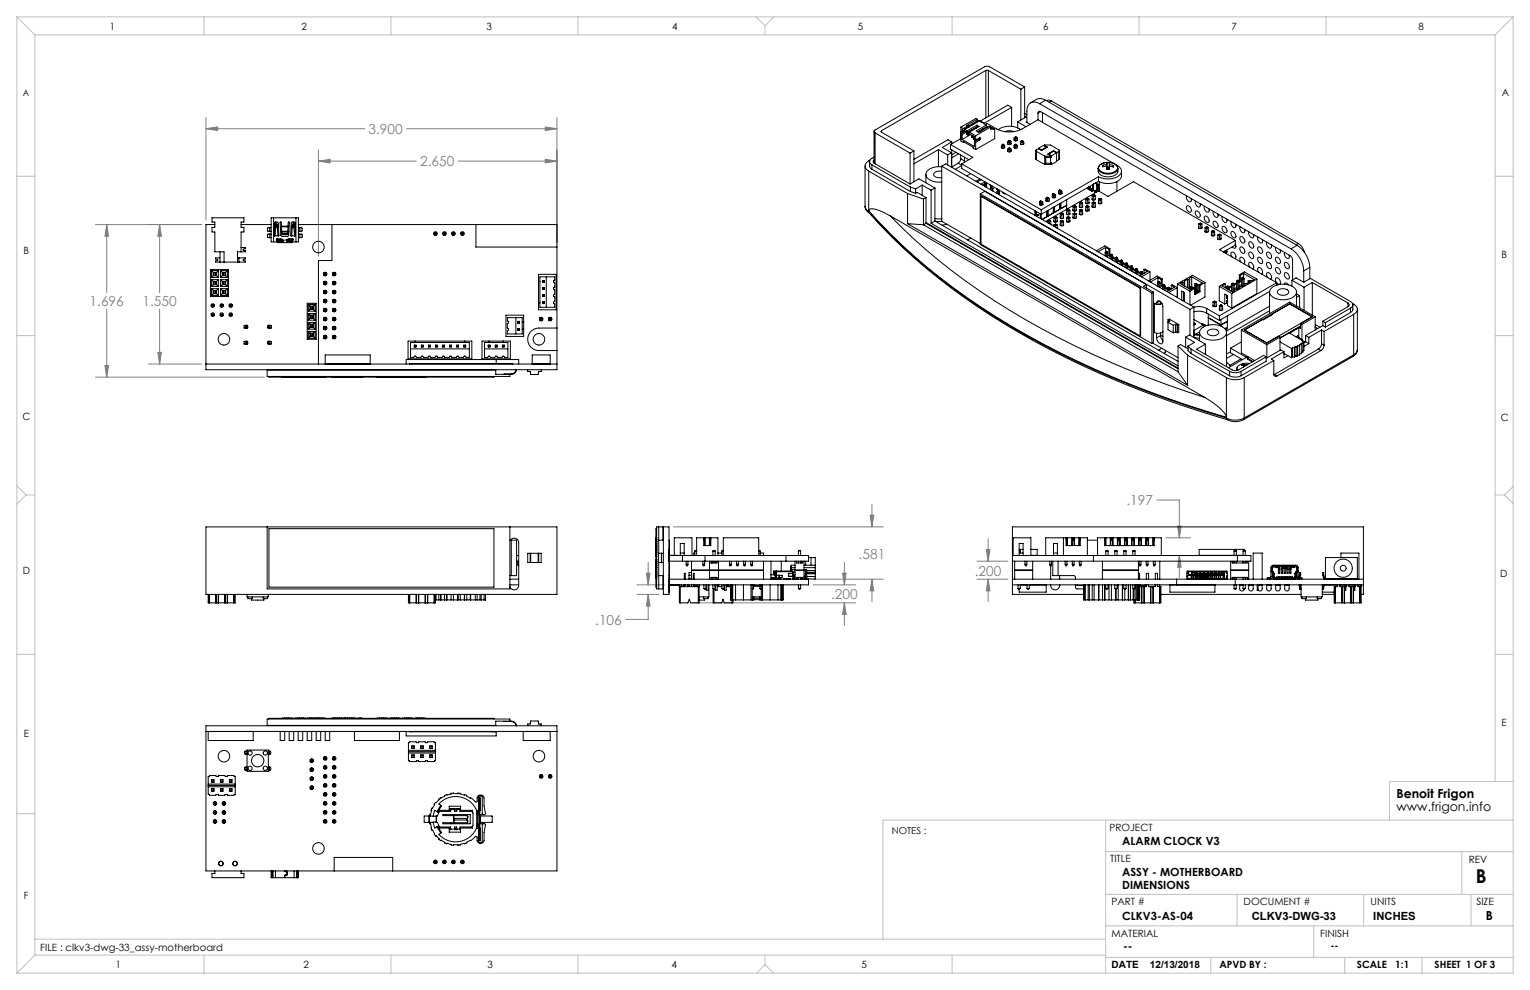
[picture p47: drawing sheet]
<svg xmlns="http://www.w3.org/2000/svg" width="432mm" height="279mm" viewBox="0 0 432 279" stroke-linecap="round" stroke-linejoin="round" font-family="sans-serif">
<defs><g id="words">
<text font-size="5.4" x="416.5" y="249.1">B</text>
<g font-size="3.9" fill="#808080">
<text x="104" y="37.8">3.900</text>
<text x="118.6" y="46.9">2.650</text>
<text x="25.3" y="86.4">1.696</text>
<text x="40.2" y="86.4">1.550</text>
<text x="317.9" y="142.6">.197</text>
<text x="242.3" y="157.7">.581</text>
<text x="275.1" y="162.5">.200</text>
<text x="234.6" y="169.1">.200</text>
<text x="168" y="176.3">.106</text>
</g>
<g font-size="3.5">
<text x="394.1" y="225.3">Benoit Frigon</text>
<text x="394.1" y="228.8">www.frigon.info</text>
<text x="419.3" y="259.7">B</text>
</g>
<g font-size="3.2">
<text x="316.7" y="238.4">ALARM CLOCK V3</text>
<text x="316.7" y="247.3">ASSY - MOTHERBOARD</text>
<text x="316.7" y="250.8">DIMENSIONS</text>
<text x="316.7" y="259.7">CLKV3-AS-04</text>
<text x="353.3" y="259.7">CLKV3-DWG-33</text>
<text x="387.6" y="259.7">INCHES</text>
<text x="317" y="268.2">--</text>
</g>
<g font-size="2.8">
<text x="31" y="8.5">1</text>
<text x="85.1" y="8.5">2</text>
<text x="137.3" y="8.5">3</text>
<text x="189.7" y="8.5">4</text>
<text x="242.1" y="8.5">5</text>
<text x="294.4" y="8.5">6</text>
<text x="347.6" y="8.5">7</text>
<text x="400.3" y="8.5">8</text>
<text x="423.8" y="27.2">A</text>
<text x="6.7" y="71.8">B</text>
<text x="423.8" y="72.8">B</text>
<text x="6.4" y="118.6">C</text>
<text x="423.5" y="118.9">C</text>
<text x="6.5" y="162.1">D</text>
<text x="423.4" y="163">D</text>
<text x="6.7" y="207.9">E</text>
<text x="423.7" y="204.9">E</text>
<text x="313.1" y="234.6">PROJECT</text>
<text x="313.3" y="243.2">TITLE</text>
<text x="414.5" y="243.6">REV</text>
<text x="6.7" y="253.8">F</text>
<text x="313.7" y="255.3">PART #</text>
<text x="351" y="255.3">DOCUMENT #</text>
<text x="386.8" y="255.3">UNITS</text>
<text x="416.7" y="255.3">SIZE</text>
<text x="11.4" y="268.4">FILE : clkv3-dwg-33_assy-motherboard</text>
<text x="313.7" y="264.6">MATERIAL</text>
<text x="372.6" y="264.5">FINISH</text>
<text x="375.5" y="267.9">--</text>
<text x="32.7" y="273.3">1</text>
<text x="85.7" y="273.3">2</text>
<text x="137.6" y="273.3">3</text>
<text x="189.6" y="273.3">4</text>
<text x="243.2" y="273.2">5</text>
<text x="313.7" y="273.3">DATE</text>
<text x="324.5" y="273.3">12/13/2018</text>
<text x="344.1" y="273.1">APVD BY :</text>
<text x="383" y="273.1">SCALE</text>
<text x="393.8" y="273.1">1:1</text>
<text x="404.9" y="273.1">SHEET 1 OF 3</text>
</g>
<text font-size="2.7" x="251.7" y="235.2">NOTES :</text>
<text font-size="2.5" x="6.4" y="27">A</text>
</g></defs>
<g fill="none" stroke="#808080" stroke-width=".28">
<path d="M58.1 36.3l3.3-.5v1zM58.1 33.2v28.9M58.1 36.3h44.8M114.8 36.3h42.4M153.9 35.8l3.3 .5-3.3 .5zM157.2 33.2v35.3M89.9 45.5l3.3-.5v1zM89.9 42.3v30M89.9 45.5h27.6M129.3 45.5h27.9M153.9 45l3.3 .5-3.3 .5zM26.9 63.4h30"/>
<path d="M30.1 63.4l.5 3.3h-1zM30.1 63.4v19.2M45.1 63.4l.5 3.3h-1.1zM45.1 63.4v19.2M30.1 87.2v19.2M44.5 99.4h1.1l-.5 3.3zM45.1 87.2v15.5M26.9 106.4h47.7M29.6 103.1h1l-.5 3.3zM41.9 102.7h15M182.9 158.7v6.4M190.1 148.7h59.2"/>
<path d="M238.3 158.7v6.4M245.6 145.4h1l-.5 3.3zM246.1 142.4v6.3M275.7 158.4h8.8M278.4 155.1h1l-.5 3.3zM278.9 152v6.4M326.5 141.1h6.3v10.7M329 151.8h7M332.3 148.5h1l-.5 3.3zM332.8 156.8l.5 3.3h-1zM332.8 156.8v6.3M179.8 165.1h7.7"/>
<path d="M179.8 167.8h6.1M182.4 161.8h1l-.5 3.3zM182.9 167.8l.5 3.3h-1zM182.9 167.8v7h-6.3M195.4 170.1h46.1M229.5 163.5h19.8M229.5 165.1h12M237.8 161.8h1l-.5 3.3zM238.3 170.1l.5 3.3h-1zM238.3 170.1v6.4M246.1 163.5l.5 3.3h-1zM246.1 163.5v6.3"/>
<path d="M275.7 163.5h8.8M278.9 163.5l.5 3.3h-1zM278.9 163.5v6.3"/>
</g>
<g fill="none" stroke="#c0c0c0" stroke-width=".28">
<path d="M4.8 4.8l5 5M4.8 4.8h422.2M4.8 4.8v269.8M9.8 9.8h412.2M9.8 9.8v259.8M57.5 4.8v5M110.3 4.8v5M163.1 4.8v5M213.4 4.8l2.5 2.5M215.9 7.3v2.5M218.4 4.8l-2.5 2.5M268.7 4.8v5"/>
<path d="M321.5 4.8v5M374.3 4.8v5M422 9.8v210.7M427 4.8l-5 5M427 4.8v269.8h-422.2M4.8 49.7h5M422 49.7h5M4.8 94.7h5M422 94.7h5M4.8 137.1l2.5 2.6M7.3 139.7l-2.5 2.6M7.3 139.7h2.5"/>
<path d="M422 139.7h2.6M424.6 139.7l2.4 2.4M427 137.3l-2.4 2.4M4.8 184.7h5M422 184.7h5M4.8 229.7h5M312 231.5v43.1M427 231.5h-177.8v33.6M427 220.5h-34.8v11M312 240.3h115M312 252.4h115M349.1 252.4v8.9"/>
<path d="M384.9 252.4v8.9M412.6 240.3v12.1M415.2 252.4v8.9M9.8 265.1h302.2M9.8 269.6l-5 5M9.8 269.6h302.2M57.5 269.6v5M110.3 269.6v5M163.1 269.6v5M215.9 272.2l-2.4 2.4M215.9 272.2l2.4 2.4M215.9 269.6v2.6"/>
<path d="M268.7 269.6v5M312 270.2h115M312 261.3h115M341.7 270.2v4.4M370.8 261.3v8.9M379.5 270.2v4.4M401.3 270.2v4.4"/>
</g>
<path d="M58.1 36.3l3.3-.5v1zM153.9 35.8l3.3 .5-3.3 .5zM30.1 63.4l.5 3.3h-1zM29.6 103.1h1l-.5 3.3zM45.1 63.4l.5 3.3h-1.1zM44.5 99.4h1.1l-.5 3.3zM89.9 45.5l3.3-.5v1zM153.9 45l3.3 .5-3.3 .5zM246.1 163.5l.5 3.3h-1zM245.6 145.4h1l-.5 3.3zM237.8 161.8h1l-.5 3.3zM238.3 170.1l.5 3.3h-1zM182.4 161.8h1l-.5 3.3zM182.9 167.8l.5 3.3h-1zM278.4 155.1h1l-.5 3.3zM278.9 163.5l.5 3.3h-1zM332.8 156.8l.5 3.3h-1zM332.3 148.5h1l-.5 3.3z" fill="#808080"/>
<g fill="none" stroke="#000" stroke-width=".28">
<path d="M278.2 19.9h.7M278.2 19.9l-29.4 17M278.2 19.9v13.4M278.9 19.9l9.2 5.3M278.9 19.9v12.9M246.7 37.1v8.9M247 37.5l9.9 5.7M247 37.5v8.7M248.8 36.9l-.2 .2 .2 .2M248.8 37.3l9.1 5.3M248.8 36.9v.4M271.1 37.4l.4 .2"/>
<path d="M271.1 37.4v1.7M271.2 35.9l1.8 1M271.2 35.9v1.2l.3 .2M271.2 37.8v2l.7 .4M271.2 37.8l.3 .2M271.2 39.1l-2.9 1.7M271.4 37.2l-.3 .2M271.5 39.4l3.5 2v-1.4M271.5 37.3v-.7l1.5 .8M271.5 38v1.4M271.9 36.3h.1M272.2 37l-.7 .3"/>
<path d="M272.2 36.5h.1M272.3 37.1l.4 .2M272.3 37.1l-1.1 .7M272.4 37.1h-.1M272.7 37.3l-1.2 .7M272.7 37.3h.1M272.9 37.9h.1M272.9 37.9l.3 .2M272.9 37.5l.3 .2M272.9 37.8h.1M272.9 37.5v.4M273 36.9v.5"/>
<path d="M273 37.8v.1M273.2 35.5l-1.3 .8M273.2 37.7l-.2 .1M273.2 37.7v.4M273.5 35.8l-1.3 .7M273.6 37.3v.5l1.4 .8v.9M273.6 37.3l1.8 1M273.6 37.5l-.4 .2M273.7 37.8l-.5 .3M273.9 38l-2.4 1.4M274.3 38.7h.1M274.3 38.3l.3 .2v.4"/>
<path d="M274.3 38.7l.3 .2M274.3 38.6l.1 .1M274.3 38.3v.4M274.4 38.7h.1M274.4 38.2l-.1 .1M274.5 34.9v.3M274.5 36.5h.1M274.5 34.9l.3 .2M274.5 34.9l-1.2 .7M274.8 39.1l.2 .1M274.8 38.4l-.4 .3M274.8 39.1l.2 .4"/>
<path d="M275 39.3l.4 .2M275 40l.4 .2M275 38.7l-.4 .2M275 39l-.2 .1M275.2 39.4l-.2 .1M275.4 39.5l1.3-.6v.3l-.2 .3M275.4 38.3v1.2M275.5 36.2l-.1-.1-2.5 1.4M275.7 35.3l.6 .4-2.7 1.6M275.7 35.3l-2.7 1.6M275.7 35.3v.5M275.7 35.8l-2.7 1.6"/>
<path d="M275.7 35.8l.2 .1M275.8 33.7l-.4-.3-4.2 2.5M275.8 34l.8 .1 .7 .4M275.8 33.7l-3 1.7 .8 .4M275.8 34.2l.3 .1M275.8 33.7v.5M275.8 34.2l-1.3 .7M276.1 39.3l.4 .2M276.1 39.3l-1.1 .7M276.4 38.9l-.3 .4M276.5 39.5l-1.1 .7M276.9 37l-.8 .3"/>
<path d="M276.9 34.5h.4M277.2 36.4l-1.2 .8M277.2 36.4l.3 .2M277.3 34.5v.1M277.7 34.7l-1.3-.5-2.8 1.6M277.7 34.7l-.2 .1 .9 .5M277.7 34.7v.2M278.4 35.3l-2.9 1.6 .7 .4 3-1.7 .4 .2M278.4 35.3v.5M278.4 35.8h.3M278.4 35.8l-1.2 .6M278.7 35.8l.1 .1"/>
<path d="M279.6 35.8l-4.2 2.5M279.6 35.8v.6l1.1 .1M279.6 36.1l1.1 .4M280.7 36.5v2.6l-5.3 3.1M281.7 36.6a5.6 5.6 0 0 1 6.3 0M284.7 39.8l.2 .1M284.7 39.8h.4M284.7 39.8l-.3 .2M284.9 39.9v.9M285.1 39.8l-.2 .1M285.1 39.8l.2 .2M285.5 30.3l-7.8 4.5"/>
<path d="M285.5 30.3l-1.1-.6-7.7 4.5M285.5 30.3v5.4M286 37.2l-.9-.3-1.4 .3M286.2 39.4a.45 .45 0 0 0 .5 .4 .45 .45 0 0 0 .4-.4M286.2 39l.5 .2 .4-.2M286.2 39v.6M286.5 38.7h.4M286.5 38.7l.2 .1M286.5 38.7l-.3 .3M286.7 38.8v1M286.9 38.7l-.2 .1M286.9 38.7l.2 .3"/>
<path d="M287.1 39v.6M287.2 34.4l2.4 1.4M287.2 34.4v1.7M288.1 25.2v8.7M288.3 39.8h.4M288.3 39.8l-.3 .2M288.3 39.8l.2 .1M288.5 39.9v.9M288.7 39.8l-.2 .1M288.7 39.8l.2 .2M289.2 24.6l-9.9-5.8-1.1-.1-31.2 18a.44 .44 0 0 0-.3 .4 .44 .44 0 0 0 .3 .4M289.2 24.6l-1.1 .6"/>
<path d="M289.2 24.6v8.7M289.2 32.8l.3 .3-2.3 1.3M289.2 32l.6 .4M289.8 34.4l-.2 .1 1.1 .6M293 33.8l-4.5 2.6a7.9 7.9 0 0 1-7.2 0l-2.7-1.6-.5 .3M293 31.9v1.9M293 33.8l21.4 12.3M293.4 29.3a2.19 2.19 0 0 0-2.5-.3 2.19 2.19 0 0 0-1.1 2.3v3.3M293.4 29.3l70.9 40.9M293.7 31.5l70.4 40.6 .7 1.1v5.8M293.7 31.5a.44 .44 0 0 0-.5-.1 .44 .44 0 0 0-.2 .5M293.7 31.5l-.7 .4"/>
<path d="M294.2 31.8v2.7M295.1 28.3a2.54 2.54 0 0 0-2.5-.3l-1.7 1M295.1 28.3l-1.7 1M295.1 28.3l71 40.9M295.4 28.4l.6-.1 .7 .2M296.7 28.5l69.7 40.2M296.7 28.5l-.6 .4M244.1 58.3a1.78 1.78 0 0 0 1.1 1.4M244.1 46.8v11.5M244.2 58.2l-.1 .2a2.3 2.3 0 0 0 1.3 1.8M245.2 59.7v.3a166.1 166.1 0 0 0 46.7 36.3 271.6 271.6 0 0 0 54.5 22.1M245.2 59.7a176.4 176.4 0 0 0 53.9 40 277 277 0 0 0 47 18.3"/>
<path d="M245.2 48.3v11.4M245.2 48.3l10.9 6.3M245.4 45.6l.1 1.5 .6 .7M245.5 45.2a1.62 1.62 0 0 0-1.3 1.4 1.62 1.62 0 0 0 1 1.7M246.1 47.8l10.8 6.2M246.1 46.5l10.8 6.3M246.1 46.5v1.3M246.7 45.2a.53 .53 0 0 0-.3 .5 .53 .53 0 0 0 .4 .4l10.1 5.8M246.7 44.3l-.6 .4a.98 .98 0 0 0-.7 .9 .98 .98 0 0 0 .7 .9M256.1 54.6v8.5M256.1 54.6l4.5 1.6M256.9 43.2v8.7"/>
<path d="M256.9 51.9l2.5-1.4 4.5 2.6M256.9 52.8l1.5 .5M256.9 54l1.5 .6M256.9 52.8v1.2M257.9 42.6l-1 .6M257.9 42.6v8.7M258.4 54.6l.4-.3 2.5 1.5M258.4 53.3v1.3M260.3 52.2l2.5 1.5M260.3 52.2v2.9M260.3 52.2l-1.9 1.1M260.6 56.2v7.2"/>
<path d="M261.3 49.2v2.4M261.3 55.8v7.2M261.3 55.8l-.7 .4M262.8 53.7v9.3M263.9 53.1l-1.1 .6M263.9 53.1v9.3M264.8 42.2l-6.9 4M264.8 42.2l2.7 1.5M264.8 42.2v4.8M265.8 47.1a4.3 4.3 0 0 0-4.4 1.7 2.16 2.16 0 0 0 2 2.4l2.4 .2M265.8 48.4l-.5-.1a1.27 1.27 0 0 0-1.7 1.2 2.17 2.17 0 0 0 2.2 .6M265.8 46.9v15.6l10.9 6.2"/>
<path d="M265.8 46.9l70 40.4M265.8 46.9l1.1-.7 70.1 40.5M267.5 43.7v2.9M268.3 40.8l6.2 3.6-3.1 1.8M268.3 40.8v1.3l5.1 3M268.5 43.1l-1 .6M268.5 43.1v4.1M268.6 40.1l-2.7 1.5 2.6 1.5M268.6 40.1l-1.1-.7-9.6 5.6M268.6 40.1v.5M268.6 42.3v4.9M269.8 43l-1.2 .7"/>
<path d="M270.4 46.1l-1.8 1M270.4 46.1l1 .5M270.5 43.4l-1.9 1.1M271.1 44.8l-.2 .7-.5 .6M271.1 44.8l1.1 .6M271.1 43.8v1M271.4 46.2v1.3l22.5 13 16.1-9.3M271.4 46.7l-1.8 1.1M271.4 46.2l22.5 13M271.9 40.2v-.2l2.7 1.6v.2l.8 .4M272.1 40.1l-.2 .1M272.2 45.4v.4"/>
<path d="M272.2 44.4v1M273.9 49l-1.1 .7M275.4 40.2v2M276.6 50.5l-1.2 .7M276.7 54.7l48.4 28M276.7 54.7l1.2-.7 45.6 26.3M276.7 54.7v14.3l48.4 28M276.9 55.4l45 25.9M276.9 55.4v13.5l44.9 25.9M276.9 55.4l44.9 25.9M276.9 50.7l-1.1 .7M277.8 51.9l.5 .3"/>
<path d="M277.8 51.9l.2-.1 .5 .3M277.8 51.9v.6M277.8 52l-.5 .3M278 51.3l-1.1 .7M278.3 52.2v.6M278.5 52.1l-.2 .1M278.5 52.1v.8M278.5 51.6l-.5 .3M279.5 52.2l.1 .3M279.6 52.5l.6 .1M279.6 52.3v.3M279.6 53v.6"/>
<path d="M279.6 53l.5 .2M279.6 53l.2-.1 .4 .2M280.1 52.5v.1M280.1 53.2v.6M280.2 53.1l-.1 .1M280.2 53.1v.8M281.3 53.2a.41 .41 0 0 0 .2 .5 .41 .41 0 0 0 .4-.1M281.4 54l.5 .3M281.4 53.3v.3M281.4 54v.6M281.4 54l.2-.1 .4 .3M281.9 53.6h.1"/>
<path d="M281.9 54.3v.6M282 54.2l-.1 .1M282 54.2v.8M282.6 41.5a.45 .45 0 0 0 .5 .4 .45 .45 0 0 0 .4-.4M282.6 41l.5 .3 .4-.3M282.6 41v.7M282.9 40.8l.2 .1M282.9 40.8h.4M282.9 40.8l-.3 .2M283.1 40.9v1M283.1 54.3l.1 .3M283.2 54.6l.5 .1"/>
<path d="M283.2 54.4v.2M283.3 40.8l.2 .2M283.3 40.8l-.2 .1M283.5 41v.7M283.7 54.6v.1M284.4 40.4a.45 .45 0 0 0 .5 .4 .45 .45 0 0 0 .4-.4M284.4 42.5a.45 .45 0 0 0 .5 .4 .45 .45 0 0 0 .4-.4M284.4 42.1l.5 .2 .4-.2M284.4 40v.7M284.4 42.1v.6M284.4 40l.5 .3 .4-.3M284.7 41.8l-.3 .3"/>
<path d="M284.7 41.8l.2 .1M284.7 41.8h.4M284.9 41.9v1M285.1 41.8l.2 .3M285.1 41.8l-.2 .1M285.3 40v.7M285.3 42.1v.6M286.2 41.5a.45 .45 0 0 0 .5 .4 .45 .45 0 0 0 .4-.4M286.2 41l.5 .3 .4-.3M286.2 41v.7M286.5 40.8l-.3 .2M286.5 40.8l.2 .1"/>
<path d="M286.5 40.8h.4M286.7 40.9v1M286.9 40.8l-.2 .1M286.9 40.8l.2 .2M287.1 41v.7M288 40.4a.45 .45 0 0 0 .5 .4 .45 .45 0 0 0 .4-.4M288 40l.5 .3 .4-.3M288 40v.7M288.9 40v.7M292.1 59.5v1.3M292.3 59.6v1.3M292.3 42.5l.2 2.6"/>
<path d="M292.4 59.7v1.3M292.5 42.7l2.3 1.4M292.5 42.7v2.4M292.5 45.1l2.3 1.3M293.1 41.8l.9 .5M293.1 41.8v.2M293.2 42h-.1M293.4 57.5a.45 .45 0 0 0 .5 .4 .45 .45 0 0 0 .4-.4M293.4 57.1l.5 .3M293.4 57.1v.7M293.5 56.8l-.1 .3M293.5 56.8l.5 .3"/>
<path d="M293.5 56.8l.2-.1 .5 .2M293.9 57.4v.5M293.9 59.2v2.6M294 57.1l-.1 .3M294.2 56.9l-.2 .2M294.2 56.9l.1 .9M294.7 41l1.8-.1 2.4 1.4-.1 .4M294.7 41l.9 .5-1.6 1-.9-.6-.7 .5 .1 .3M294.7 41.1l.8 .5M294.7 41.1h.1M294.7 41v.1M294.8 46.4h1.7"/>
<path d="M294.8 44.1v2.3M294.8 44.1h1.7M295.2 56.5a.45 .45 0 0 0 .4 .4 .45 .45 0 0 0 .5-.4M295.2 56.1l.4 .2M295.2 56.1v.6M295.3 55.8l.2-.2 .5 .3M295.3 55.8l-.1 .3M295.3 55.8l.5 .2M295.4 41.5l-.9-.5-1.4 .8M295.4 41.5l-1.4 .8M295.5 59.6v1.5l-1.4 .8M295.6 59.5l-.1 1.2 .3 .2"/>
<path d="M295.6 56.3v.6M295.8 56l-.2 .3M295.8 59.4v1.5M295.9 43.5l.9 .5M295.9 43.5v.1M296 55.9l-.2 .1M296 55.9l.1 .8M296.5 44.1v2.3M296.6 46.3l.2 .1M296.7 44.2l-1.6 .2v1.7l1.7-.2v.5M296.7 44l-.2 .1M296.7 44.2l.1 .1"/>
<path d="M296.7 44v.2M296.7 46v.3l-.2 .1M296.8 44v.3M296.8 44.3l-1.7 .1M297 55.4a.45 .45 0 0 0 .4 .5 .45 .45 0 0 0 .5-.5M297 55l.4 .3M297 55v.7M297.1 54.7l.2-.1 .5 .3M297.1 54.7l-.1 .3M297.1 54.7l.5 .3M297.3 58.5v1.6l-1.5 .8M297.3 59.7l.3 .2"/>
<path d="M297.3 42.5v.1M297.3 42.5l.9 .5M297.3 42.5l-1.6 1 1 .5M297.3 42.6l-1.5 .9M297.3 42.6l.9 .5M297.4 58.5v1.2M297.4 55.3v.6M297.4 59.8h.1M297.6 55l-.2 .3M297.6 58.3v1.6M297.8 54.9l-.2 .1M297.8 54.9l.1 .8"/>
<path d="M298.2 43.1l-1.4 .9M298.2 43.1v2.5l-1.4 .8M298.2 43.1l-.9-.4-1.4 .8M298.2 43.1h.1M298.2 43v.1M298.8 54.4a.45 .45 0 0 0 .4 .4 .45 .45 0 0 0 .5-.4M298.8 54l.4 .3M298.8 54v.7M298.8 42.7l-.6 .3M298.8 42.7v2.4M298.8 45.1l-.6 .3M298.9 53.7l.2-.1 .5 .2"/>
<path d="M298.9 53.7l-.1 .3M298.9 53.7l.5 .2M299 42.5l-.2 2.6M299.1 57.5v1.5l-1.5 .9M299.1 58.6l.3 .2M299.2 57.4v1.3M299.2 54.3v.5M299.2 58.7h.1M299.4 53.9l-.2 .4M299.4 57.3v1.5M299.6 53.8l.1 .9M299.6 53.8l-.2 .1"/>
<path d="M301 57.9v.1M301 56.3v1.6l-1.6 .9M301 58v1.1M301 59.3v1.2M301 58l-6.9 4M301 59.3l.5 .3 .4-.3M301.3 59.2l.2-.1 .4 .2M301.3 59.2l.2 .1M301.3 59.2l-.3 .1M301.5 59.3v1.3M301.7 59.2l-.2 .1M301.9 59.3v1.2"/>
<path d="M302.8 59.2a.45 .45 0 0 0 .5 .4 .45 .45 0 0 0 .4-.4M302.8 58.3l.5 .2 .4-.2M302.8 58.3v1.2M303.1 58.1l.2 .1M303.1 58.1l-.3 .2M303.1 58.1l.2-.1 .4 .3M303.3 58.2v1.4M303.5 58.1l-.2 .1M303.7 58.3v1.2M304.6 58.1a.45 .45 0 0 0 .5 .5 .45 .45 0 0 0 .4-.5M304.6 57.2l.5-.2 .4 .2M304.6 59.3l.5 .3 .4-.3"/>
<path d="M304.6 57.2l.5 .3 .4-.3M304.6 59.3l.5-.2 .4 .2M304.6 57.2v1.2M304.6 59.3v1.2M304.9 59.2l.2 .1M304.9 57.1l.2 .1M305.1 57.2v1.4M305.1 59.3v1.3M305.3 59.2l-.2 .1M305.3 57.1l-.2 .1M305.5 57.2v1.2M305.5 59.3v1.2"/>
<path d="M306.4 57.1a.45 .45 0 0 0 .5 .4 .45 .45 0 0 0 .4-.4M306.4 59.2a.45 .45 0 0 0 .5 .4 .45 .45 0 0 0 .4-.4M306.4 56.2l.5 .3 .4-.3M306.4 58.3l.5 .2 .4-.2M306.4 56.2v1.2M306.4 58.3v1.2M306.7 58.1l.2-.1 .4 .3M306.7 58.1l.2 .1M306.7 56.1l.2 .1M306.7 56.1l-.3 .1M306.7 56.1l.2-.2 .4 .3M306.7 58.1l-.3 .2"/>
<path d="M306.9 56.2v1.3M306.9 58.2v1.4M306.9 53.1l.2 .1M306.9 53.1l.2 .3M307.1 58.1l-.2 .1M307.1 56.1l-.2 .1M307.1 53.2v.2M307.1 52.9l.2 .2M307.1 52.9l-.2 .2M307.2 52.8l-.1 .1M307.2 52.8l.2 .1M307.2 52.8h.1"/>
<path d="M307.3 52.7l.1 .1M307.3 56.2v1.2M307.3 58.3v1.2M307.3 53.1l-.2 .1M307.4 52.9l-.1 .2M307.4 52.7v.2M307.4 52.7h.1M307.4 52.8l.2 .1M307.5 53.4l.2 .3M307.5 53.4l.2 .1M307.5 52.6h.1M307.5 52.9l-.4 .5"/>
<path d="M307.5 52.8v.1M307.6 52.6l.1 .3M307.6 52.6l-.2 .1M307.6 52.7v.2M307.6 52.9h.1M307.6 52.7l-.2 .1M307.7 53.5v.2M307.7 53.3l.2 .1M307.7 53.3l-.2 .1M307.7 52.9l.5 .4 .1-.1M307.7 53.1v.2M307.7 53.1l.3 .2"/>
<path d="M307.7 53v.1M307.9 53.4l-.2 .1M308 53.3l-.1 .1M308 53.2v.1M308 53.7l.2 .1M308 53.7l.2 .3M308.1 53.3l-.4 .4M308.2 56.1a.45 .45 0 0 0 .5 .4 .45 .45 0 0 0 .4-.4M308.2 58.1a.45 .45 0 0 0 .5 .5 .45 .45 0 0 0 .4-.5M308.2 57.2l.5 .3 .4-.3M308.2 55.2v1.1M308.2 57.2v1.2"/>
<path d="M308.2 55.2l.5 .2 .4-.2M308.2 53.8v.2M308.2 53.6l.3 .1M308.2 53.6l-.2 .1M308.3 53.5l-.1 .1M308.3 53.5l.2 .1M308.3 53.3v.2M308.3 52.1v.1M308.3 52.2v1M308.5 53.7l-.3 .1M308.5 57.1l.2 .1M308.5 57.1l.2-.1 .4 .2"/>
<path d="M308.5 55l-.3 .2M308.5 55l.2-.1 .4 .3M308.5 57.1l-.3 .1M308.5 55l.2 .1M308.5 53.6v.1M308.5 53.2v.4M308.5 53.4h.1M308.6 52h.1M308.6 53.1h.1M308.6 53.1l-.3 .2M308.6 52.3h.1M308.6 52l-.3 .2"/>
<path d="M308.6 53.1l-.3 .1M308.6 52v1.7M308.6 53.7h.8M308.6 52.4v.1M308.6 52.9h.1M308.6 53.7l-.4 .3M308.7 55.1v1.4M308.7 57.2v1.4M308.9 57.1l-.2 .1M308.9 55l-.2 .1M308.9 54l.2 .3M309.1 54.3h.1"/>
<path d="M309.1 55.2v1.1M309.1 57.2v1.2M309.2 53.8h.1M309.2 51.6l.2 .4v.4M309.2 51.7l.2 .5M309.3 53.7l-.4 .3M309.4 53.8l-.5 .2M309.4 51.5l.3 .7M309.4 53.8h.1M309.4 53.6v.1M309.4 52.4l.3 .2M309.5 53.7h-.1"/>
<path d="M309.5 53.7l-.1 .1M309.5 52.2h-.1M309.5 53.6h-.1M309.5 52.4h-.1M309.5 52.4l.3 .2M309.5 53.1l.2 .3M309.6 54.1l-.5 .2M309.7 52.6v.6M309.7 53.2l-.3-.1 .1 .6M309.7 52.2l.1 .4 .4-.2M309.7 53.8v.3M309.7 53.4v.4"/>
<path d="M309.8 52.6h-.1M309.8 53.2h.1M309.9 53.2l-.2 .2M309.9 47.5a1.99 1.99 0 0 0 2.4 2.4h.7a2.17 2.17 0 0 0 2.5-2.4M309.9 47.5v.1M310 57.1a.45 .45 0 0 0 .5 .4 .45 .45 0 0 0 .4-.4M310 53.9l2.7 1.5 7.2-4.1 28.7 16.6M310 49.9l-16.1 9.3M310 49.9v1.3M310 56.2v1.2M310 53.9l-14.9 8.6M310 56.2l.5 .3 .4-.3"/>
<path d="M310.2 53.8l-.2 .1M310.2 51.3v2.7M310.2 53.9h-.1M310.2 53l-.3 .2M310.2 53l-.5 .2M310.2 52l-.5 .2M310.2 53.6l-.5 .2M310.3 56.1l.2-.2 .4 .3M310.3 56.1l-.3 .1M310.3 56.1l.2 .1M310.5 56.2v1.3M310.7 56.1l-.2 .1"/>
<path d="M310.9 56.2v1.2M311.1 46.7v.4l1.2-.2M311.1 46.7l.4 .3M312.3 46.9v.2a.45 .45 0 0 0 .1 .7 .45 .45 0 0 0 .7-.2v-.7M312.3 46.9l.1 .9M312.3 46.4l-1.2 .3M312.4 46h.7M312.4 46l-.1 .4M312.4 46l.1 1.8-.2-1.4M312.8 45.8l.8 .1M312.8 45.8h-.4a2.95 2.95 0 0 0-2.4 1.4 2 2 0 0 0 2.3 1.7h.7a2.18 2.18 0 0 0 2.4-1.6 1.87 1.87 0 0 0-1.8-1.4M312.8 45.8a2.38 2.38 0 0 0-2.9 1.8"/>
<path d="M313.1 46.9l-.1 .9M313.1 46.5l1.2 .2M313.1 46.5l-.1 1.3M313.1 46v.5M313.1 46l-.1 1.8M313.6 45.9h.1a1.87 1.87 0 0 1 1.8 1.6M314.3 46.7v.4l-1.2-.2M314.3 46.7l-.3 .4M314.8 46.4a1.82 1.82 0 0 1 1.1 3.1 5.7 5.7 0 0 1-5.9 .4M315.2 51.3v2.7M315.5 47.5a2.95 2.95 0 0 1-3.9 1.5 1.96 1.96 0 0 1-1.7-1.4M316.5 48.3a2.61 2.61 0 0 1-2.5 3.4 6 6 0 0 1-4-.5"/>
<path d="M334.9 55.3a1.24 1.24 0 0 0 1.1 1.7l.2-.5-.1-.5M335 58.1a1.17 1.17 0 0 1 1 1.8 1.17 1.17 0 0 1-1-1.8zM337.4 56.7a1.24 1.24 0 0 0 1.1 1.7l.3-.5-.1-.4M337.5 59.5a1.17 1.17 0 0 1 1 1.8 1.17 1.17 0 0 1-1-1.8zM339.9 58.2a1.24 1.24 0 0 0 1.2 1.7l.2-.5-.1-.5M342.4 59.7a1.24 1.24 0 0 0 1.2 1.6l.2-.5-.1-.4M59.4 76.1h5.1v7.6h-5.1zM59.7 76.4l.5 .5M59.7 76.4h1.9M59.7 76.4v1.9M59.7 78.9v1.9M59.7 78.3h1.9"/>
<path d="M59.7 78.9h1.9M59.7 78.9l.5 .5M60.2 79.4h.9M60.2 79.6h.6v.5h-.6M60.2 77.1h.6v.5h-.6M60.2 77.8l-.5 .5M60.2 76.9h.9M60.2 76.9v.9M60.2 79.4v.9M60.2 77.8h.9M60.4 76.9l-.2 .2v.5l.2 .2M60.4 79.4l-.2 .2v.5l.2 .2"/>
<path d="M60.6 63.4h-2.5v40.9h99.1v-40.9h-73M60.9 76.9l.2 .2M60.9 79.4l.2 .3M61.1 77.6l-.2 .2M61.1 77.8l.5 .5M61.1 76.9v.9M61.1 79.4v.9M61.6 76.4v1.9M61.6 78.9v1.9M61.6 76.4l-.5 .5M61.6 78.9l-.5 .5M62.1 74h1.1"/>
<path d="M62.1 72.8h-1.3v.3l.7 .3-.7 .3v.3h1.3M62.1 71.1v2.9M62.2 78.9l.6 .5M62.2 76.4h2M62.2 76.4v1.9M62.2 78.9v1.9M62.2 76.4l.6 .5M62.2 78.3h2M62.2 78.9h2M62.8 77.6l.2 .2M62.8 79.4h.8M62.8 76.9h.8"/>
<path d="M62.8 77.8l-.6 .5M62.8 76.9v.9M62.8 79.4v.9M62.8 77.8h.8M63 76.9l-.2 .2M63 79.4l-.2 .3M63.4 76.9l.2 .2h-.5v.5h.5l-.2 .2M63.4 79.4l.2 .2h-.5v.5h.5l-.2 .2M63.6 76.9v.9M63.6 79.4v.9M63.6 77.8l.6 .5M64.2 76.4v1.9"/>
<path d="M64.2 78.9v1.9M64.2 76.4l-.6 .5M64.2 78.9l-.6 .5M67 72.8h2.2v.3l-.6 .3 .6 .3v.3h-6M67.4 72.8v1.2M68 69.9h1.2v.3l-.6 .3 .6 .3v.3h-2.2v2.9M68 63.4h8.5M68 71.1v-5.6h.8v-1.3h-.8v-1.5h.8v-1.2h-9v1.2h.8v1.5h-.8v1.3h.8v5.6h2.6v2.9M76.1 65.3h.4M76.1 64.3h.4M76.1 66.1h.4M76.1 67.1h.4"/>
<path d="M76.1 64.3l-.6 .2v.7l.6 .1M76.1 66.1l-.6 .2v.7l.6 .1M76.1 64.3v1M76.1 66.1v1M77.2 61.5h-.7v6.8h.7M77.2 68.3h1M77.2 61.5v6.8M77.2 61.5h6.3M77.4 63.9h.1M77.4 66h.3M77.4 63.9h.3M77.4 63v.9"/>
<path d="M77.5 66v.6M77.5 66.6h.1M77.6 66.5l-.1 .1M77.6 66.5h.9M77.7 63.9h.1M77.7 62.7v1.2M77.8 64.2l-.2 2.3M77.8 64.2h.5M77.8 64v.2M77.8 64h.5M77.8 63.6v.4M77.8 63.6h.1"/>
<path d="M78 63.4l-.2 .2M78 63.4h.1M78 63.3l-.2 .3M78 63.3h.1M78 63.3l.2 .1 .1 .6M78 63.3v.1M78 63.4l.2 .2h-.4M78.2 68.3h.4M78.2 67.6l.1 .1M78.2 67.6v.7M78.2 67.6l1.4 .2M78.3 63.9h.3"/>
<path d="M78.3 64v.2M78.3 64.2l.2 2.3M78.3 68.3v.2h.2M78.3 67.7h1.3M78.3 67.7v.1M78.5 66.5h.2l-.2-3.5-.2-.3h-.5l-.4 .4 .1 3.5M78.5 68.5h1.2M78.5 68.3v.2M78.6 67.7v.6M78.9 67.7v.1M79 67.8l.1 .3M79.1 68.1l-.5 .2"/>
<path d="M79.1 68.1h.8M79.2 65.4h2.3M79.2 62.7l-.1 .1 .2 3.5 .1 .4h1.7l.3-.1 .2-3.9-.2 .1-.1 1M79.2 62.7h.1M79.2 62.7l.2 1.1M79.4 67.8h-1.4v-.3l1.5-.1 .3 .4 .1 .7M79.4 67.9v.2M79.4 67.9l.2 .1M79.4 67.9h.2M79.4 63.8v.2M79.4 63.8h1.9M79.4 64l.1 1.3"/>
<path d="M79.4 64h1.9M79.5 65.3v.8M79.5 65.3h1.7M79.5 65.8h1.7M79.5 66.1h1.7M79.6 67.8v.3M79.6 67.8h1.5M79.7 68.5h.2M79.7 68.1v.4M79.9 68.5h1M80.9 68.5h.2M80.9 68.1h.7"/>
<path d="M81.1 68.5h1.1M81.1 67.8v.7M81.1 67.7h1.3M81.1 67.9h.2M81.1 68h.2M81.2 65.3v.9l-1.7-.1M81.3 64l-.1 1.3M81.3 67.7v.2M81.3 67.9v.1M81.3 68v.1M81.3 63.8v.2M81.3 67.8h1.4v-.3l-1.4-.1-.4 .4v.7"/>
<path d="M81.3 67.7v.4M81.6 68.1l.5 .2M81.8 67.7l-.2 .4M82.1 67.7v.6M82.1 68.3h.5M82.2 63.9h.3M82.2 68.3v.2M82.3 66.5h.9M82.3 67.7v.1M82.4 68.3v.2h-.2M82.5 64.2l-.2 2.3M82.5 64.2h.5"/>
<path d="M82.5 64v.2M82.5 64h.5M82.5 67.6l-.1 .1M82.5 67.6l.1 .7M82.5 67.6l-1.4 .2M82.6 68.3h.9M82.7 63.4l-.2 .2h.4M82.7 63.4h.1M82.7 63.3l-.2 .1v.6M82.7 63.3v.1M82.7 63.3h.1M82.7 63.3l.2 .3"/>
<path d="M82.7 63.4l.2 .2M82.9 63.6h.1M82.9 63.6l.1 .4M83 63.9h.1M83 64v.2M83 64.2l.2 2.3M83 63.9h.3M83 62.7v1.2M83.1 66h.2M83.2 66v.6M83.3 63v3.5h-.1M83.3 63.9h.1"/>
<path d="M83.3 63.1l-.4-.4h-.4l-.3 .3-.2 3.5h.3M83.5 61.5h.7v6.8h-.7M83.5 61.5v6.8M84.2 65.3h.4M84.2 64.3h.4M84.2 66.1h.4M84.2 67.1h.4M84.6 64.3l.7 .2-.1 .7-.6 .1M84.6 66.1l.7 .2-.1 .7-.6 .1M84.6 64.3v1M84.6 66.1v1M91.5 79.6h.6"/>
<path d="M91.5 77l.1 .2M91.5 77h.6M91.5 77v.7M91.5 79.6v.6M91.5 77.7h.6M91.5 79.6l.1 .1M91.6 77.5l-.1 .2M91.6 77.2h.3M91.6 77.2v.3M91.6 79.7v.3M91.6 77.5h.3M91.6 79.7h.3"/>
<path d="M91.9 77.5l.2 .2M91.9 77.2v.3M91.9 79.7v.3M92.1 77l-.2 .2M92.1 79.6l-.2 .1M92.1 77v.7M92.1 79.6v.6M93.7 63.4v10.1h-3.8v29.2M94 79.6h.6M94 79.6l.2 .1M94 77h.6M94 77l.2 .2"/>
<path d="M94 77v.7M94 79.6v.6M94 77.7h.6M94.2 77.2h.3M94.2 77.5l-.2 .2M94.2 77.2v.3M94.2 79.7v.3M94.2 77.5h.3M94.2 79.7h.3M94.5 77.5l.1 .2M94.5 77.2v.3M94.5 79.7v.3"/>
<path d="M94.6 77l-.1 .2M94.6 77v.7M94.6 79.6v.6M94.6 79.6l-.1 .1M122.6 65.6v.6M122.6 65.6l.2 .2M122.6 65.6h.6M122.6 66.2h.6M122.8 65.8v.3M122.8 66.1l-.2 .1M122.8 65.8h.2M122.8 66.1h.2"/>
<path d="M123 65.8v.3M123 66.1l.2 .1M123.2 65.6l-.2 .2M123.2 65.6v.6M125.1 65.6v.6M125.1 65.6l.2 .2M125.1 65.6h.6M125.1 66.2h.6M125.3 65.8v.3M125.3 66.1l-.2 .1M125.3 65.8h.3M125.3 66.1h.3"/>
<path d="M125.6 66.1l.1 .1M125.6 65.8v.3M125.7 65.6l-.1 .2M125.7 65.6v.6M127.7 65.6v.6M127.7 65.6l.1 .2M127.7 65.6h.6M127.7 66.2h.6M127.8 66.1l-.1 .1M127.8 65.8v.3M127.8 65.8h.3M127.8 66.1h.3"/>
<path d="M128.1 66.1l.2 .1M128.1 65.8v.3M128.3 65.6v.6M128.3 65.6l-.2 .2M130.2 65.6v.6M130.2 65.6l.2 .2M130.2 65.6h.6M130.2 66.2h.6M130.4 65.8v.3M130.4 66.1l-.2 .1M130.4 65.8h.3M130.4 66.1h.3"/>
<path d="M130.7 66.1l.1 .1M130.7 65.8v.3M130.8 65.6l-.1 .2M130.8 65.6v.6M134.3 63.4v6.3h22.9M152 79.4h.4M152 77.4h5v10h-5zM152.4 78.1h4.2v.9l-.4 .3v.3l.4 .2v1.2l-.4 .3v.3l.4 .2v1.2l-.4 .3v.3l.4 .2v1.2l-.4 .3v.3l.4 .2v.9h-4.2zM153.1 79.2l.1 .1M153.1 79.2h.5M153.1 79.2v.5M153.1 79.7h.5"/>
<path d="M153.2 79.6l-.1 .1M153.2 79.6h.3M153.2 79.3v.3M153.2 79.3h.3M153.5 79.6l.1 .1M153.5 79.3v.3M153.6 79.2l-.1 .1M153.6 79.2v.5M154.2 78.1v8.6M251.3 60.9a186.1 186.1 0 0 0 57 39.1 277.1 277.1 0 0 0 31.7 12.2M251.3 60.9a11.1 11.1 0 0 0-5.6-2l-.3 .2-.2 .4a176.4 176.4 0 0 0 53.9 40 277 277 0 0 0 47 18.3l-.4-1a16.4 16.4 0 0 0-5.7-4.6M251.3 60.9l88.7 51.3"/>
<path d="M256.1 63.1l79.1 45.6M256.1 63.1l4.5 .3M260.6 63.4l71.9 41.5M261.3 62.8l71.2 41.1M261.3 63l-.7 .4M261.3 63l71.2 41.1M262.8 63l69.7 40.3M263.9 61.7l1.9 .1M263.9 62.4l-1.1 .6M263.9 62.4l68.6 39.6M264 62.5h1.9M267.2 63.3l-1.4 .2"/>
<path d="M274 67.2l-.9 .5M292.8 60.6l.1 .1M292.8 60.6l.1 .3M292.9 60.7v.2M293.2 60.6l-.3 .3M293.2 60.6h-.4M293.2 60.6l-.3 .1M293.6 60.4v1.3M295.6 62.4l.5 .3 .4-.3M295.6 60.8h.1M295.6 62.4v.4M295.7 60.8h-.1"/>
<path d="M295.9 62.3l.2-.1 .4 .2M295.9 62.3l.2 .1M295.9 62.3l-.3 .1M296.1 62.4v.7M296.3 62.3l-.2 .1M296.5 63.3l.1 .1M296.5 62.4v1M297.4 62.3a.45 .45 0 0 0 .5 .4 .45 .45 0 0 0 .4-.4M297.4 61.4v1.2M297.4 63.5v.4M297.4 61.4l.5 .3 .4-.3M297.4 63.5l.5 .2 .4-.2"/>
<path d="M297.7 61.2l.2 .2M297.7 63.3l.2-.1 .4 .3M297.7 63.3l.2 .1M297.7 63.3l-.3 .2M297.7 61.2l-.3 .2M297.7 61.2l.2-.1 .4 .3M297.9 61.4v1.3M297.9 63.4v.7M298.1 63.3l-.2 .1M298.1 61.2l-.2 .2M298.3 64.4h.1M298.3 61.4v1.2"/>
<path d="M298.3 63.5v.9M299.2 61.3a.45 .45 0 0 0 .5 .4 .45 .45 0 0 0 .4-.4M299.2 63.3a.45 .45 0 0 0 .5 .5 .45 .45 0 0 0 .4-.5M299.2 60.4v1.1M299.2 62.4v1.2M299.2 62.4l.5 .3 .4-.3M299.2 60.4l.5 .2 .4-.2M299.5 62.3l.2 .1M299.5 60.2l.2 .1M299.5 60.2l.2-.1 .4 .3M299.5 62.3l.2-.1 .4 .2M299.5 62.3l-.3 .1"/>
<path d="M299.5 60.2l-.3 .2M299.7 60.3v1.4M299.7 62.4v1.4M299.9 62.3l-.2 .1M299.9 60.2l-.2 .1M300.1 60.4v1.1M300.1 62.4v1.2M301 60.2a.45 .45 0 0 0 .5 .4 .45 .45 0 0 0 .4-.4M301 62.3a.45 .45 0 0 0 .5 .4 .45 .45 0 0 0 .4-.4M301 61.4v1.2M301 61.4l.5 .3 .4-.3M301.3 61.2l.2 .2"/>
<path d="M301.3 61.2l.2-.1 .4 .3M301.3 61.2l-.3 .2M301.5 61.4v1.3M301.7 61.2l-.2 .2M301.9 61.4v1.2M302.8 61.3a.45 .45 0 0 0 .5 .4 .45 .45 0 0 0 .4-.4M302.8 60.4l.5 .2 .4-.2M302.8 60.4v1.1M303.1 60.2l.2-.1 .4 .3M303.1 60.2l.2 .1M303.1 60.2l-.3 .2M303.3 60.3v1.4"/>
<path d="M303.5 60.2l-.2 .1M303.7 60.4v1.1M304.6 60.2a.45 .45 0 0 0 .5 .4 .45 .45 0 0 0 .4-.4M311.9 71.4v.8M311.9 71.4l.4 .2 .3-.2M312 69.8v1.2M312 71l.3 .1M312 69.8l1 .6M312 71h.5M312 69.8l-2.1 1.3M312 71l-.1 .4M312.3 71.1v1.3"/>
<path d="M312.5 71l.1 .4M312.5 71l-.2 .1M312.6 71.4v1.2M313 70.4v1.8M313 72.2l.3 .2M313.2 70.2l-1.4-.8-2.4 1.4M313.2 72l.2 .1M313.2 70.2l-.2 .2M313.2 72l-.2 .2M313.2 70.2v1.8M313.3 72.2v.8M313.3 72.2l.4 .2 .3-.2"/>
<path d="M313.5 71.8l.2 .2M313.5 71.8h.4M313.5 71.8l-.2 .4M313.7 72v1.2M313.9 71.8l.1 .4M313.9 71.8l-.2 .2M314 72.8l.7 .4M314 72.5l.8 .4M314 72.2v1.2M314.7 73l.4 .2 .3-.2M314.7 73v.8M314.9 72.7l.2 .1"/>
<path d="M314.9 72.7h.4M314.9 72.7l-.2 .3M315.1 72.8v1.2M315.3 72.7l.1 .3M315.3 72.7l-.2 .1M315.4 73.6l.7 .4M315.4 73.3l.8 .4M315.4 73v1.3M316.1 73.8v.9M316.1 73.8l.4 .2 .3-.2M316.3 73.5l.2 .1M316.3 73.5h.4"/>
<path d="M316.3 73.5l-.2 .3M316.5 73.6v1.3M316.7 73.5l.1 .3M316.7 73.5l-.2 .1M316.8 74.4l.8 .4M316.8 74.1l.8 .4M316.8 73.8v1.3M317.6 74.6v.9M317.6 74.6l.3 .2 .4-.2M317.7 74.3l.2 .1M317.7 74.3h.4M317.7 74.3l-.1 .3"/>
<path d="M317.9 74.4v1.3M318.1 74.3l.2 .3M318.1 74.3l-.2 .1M318.3 75.2l.7 .4M318.3 74.9l.7 .4M318.3 74.6v1.3M319 75.4l.3 .2 .4-.2M319 75.4v.9M319.1 75.1l.2 .1M319.1 75.1h.4M319.1 75.1l-.1 .3M319.3 75.2v1.3"/>
<path d="M319.5 75.1l.2 .3M319.5 75.1l-.2 .1M319.7 75.4v1.3M319.7 76l.7 .5M319.7 75.7l.7 .5M320.4 76.3v.8M320.4 76.3l.3 .2 .4-.2M320.5 75.9l.2 .1M320.5 75.9h.4M320.5 75.9l-.1 .4M320.7 76v1.3M320.9 75.9l.2 .4"/>
<path d="M320.9 75.9l-.2 .1M321.1 76.9l.7 .4M321.1 76.5l.7 .5M321.1 76.3v1.2M321.8 77.1l.4 .2 .3-.2M321.8 77.1v.7M321.9 76.7l.3 .2M321.9 76.7h.5M321.9 76.7l-.1 .4M322.2 76.9v.7M322.4 76.7l.1 .4M322.4 76.7l-.2 .2"/>
<path d="M322.5 77.1v.3M322.9 76.1v1.1M322.9 76.1l.2-.2 1.5 .8M322.9 76.1l.9 .5-2.1 1.2M324.6 76.7l-2.5 1.4M324.6 76.7v2.4M326.7 79.9v.8M326.7 79.9l.3 .2 .4-.2M326.8 79.5l.2 .2M326.8 78.4l.9 .5M326.8 78.4l-2.1 1.2M326.8 78.4v1.1"/>
<path d="M326.8 79.5h.4M326.8 79.5l-.1 .4M327 79.7v1.2M327.2 79.5l.2 .4M327.2 79.5l-.2 .2M327.4 79.9v1.2M327.7 78.9v1.8M328 78.7l-1.4-.8-2.4 1.4M328 78.7l-.3 .2M328 78.7v1.8M333.7 79.6l-.6 .4 2.9 1.7 1-.5 .2 .2-1.4 .8M333.7 79.6l.4 .1"/>
<path d="M333.7 79.6v.8M334.1 79.7v.9M334.3 79.6l-.2 .1M334.3 79.6v1.1M335.1 78.8v2.4M335.1 78.8l.4 .1M335.1 78.8l-.8 .5v.3M335.5 78.9v2.5M335.8 78.7l-.3 .2M335.8 78.7v2.9M336.3 78.1v2.9M336.3 78.1l3 1.7-.9 .6"/>
<path d="M336.3 78.1l-.6 .4 .1 .2M338.3 64.1a.45 .45 0 0 0 .5 .4 .45 .45 0 0 0 .4-.4M338.3 63.2l.5-.3 .4 .3M338.3 63.2l.5 .3 .4-.3M338.3 63.2v1.2M338.6 63.1l.2 .1M338.8 63.2v1.3M338.9 63.1l-.1 .1M339.2 63.2v1.2M340 61a1.17 1.17 0 0 1 1.1 1.8 1.17 1.17 0 0 1-1.1-1.8zM340.1 79.7v4.1l-4.1 2.3M340.1 79.7l-3.6-2-4.2 2.4"/>
<path d="M340.1 79.7l-1.4 .8M340.1 65.1a.45 .45 0 0 0 .4 .5 .45 .45 0 0 0 .5-.5M340.1 64.2v1.2M340.1 64.2l.4 .3 .5-.3M340.4 64.1l.1-.1 .5 .2M340.4 64.1l.1 .1M340.4 64.1l-.3 .1M340.5 64.2v1.4M340.7 64.1l-.2 .1M341 64.2v1.2M341.9 66.2a.45 .45 0 0 0 .4 .4 .45 .45 0 0 0 .5-.4M341.9 65.3l.4 .2 .5-.2"/>
<path d="M341.9 65.3v1.2M342.2 65.1l.1-.1 .5 .3M342.2 65.1l.1 .1M342.2 65.1l-.3 .2M342.3 65.2v1.4M342.5 65.1l-.2 .1M342.6 62.5a1.17 1.17 0 0 1 1 1.7 1.17 1.17 0 0 1-1-1.7zM342.8 65.3v1.2M343.7 67.2a.45 .45 0 0 0 .4 .4 .45 .45 0 0 0 .5-.4M343.7 66.3l.4 .3 .5-.3M343.7 66.3v1.2M343.9 66.2l.2-.1 .5 .2"/>
<path d="M343.9 66.2l.2 .1M343.9 66.2l-.2 .1M344.1 66.3v1.3M344.3 66.2l-.2 .1M344.6 66.3v1.2M345 61.1a1.24 1.24 0 0 0 1.1 1.7l.2-.5-.1-.5M345.1 63.9a1.17 1.17 0 0 1 1 1.8 1.17 1.17 0 0 1-1-1.8zM346.2 70.6v.7l-.2 .2M347.5 62.6a1.24 1.24 0 0 0 1.1 1.6l.2-.5-.1-.4M347.6 65.4a1.17 1.17 0 0 1 1 1.7 1.17 1.17 0 0 1-1-1.7zM347.7 80h.4M347.7 80l-.1 .3"/>
<path d="M347.7 80l.2 .1M347.7 72.5l-.1-.2a.73 .73 0 0 1 .2-1.2 1.11 1.11 0 0 1 .7 1.9M348.1 80l-.2 .1M348.1 80l.2 .3M348.6 68.9l.2 .7-.2 .4h-.5l-.3-.3M348.6 67.9v1.3l-3.3 1.9 .6-.4v.8M348.6 67.9l-4.5 2.6 16.2 9.3M349 79.5v2.2M349 79.5l.3 .2 .4-.2M349 79.8l-.8 .4M349.1 79.2h.5M349.1 79.2l-.1 .3"/>
<path d="M349.1 79.2l.2 .1M349.3 79.3v2.2M349.6 79.2l-.3 .1M349.6 79.2l.1 .3M349.7 79.5v1.8M349.8 77.5l.2 .2M349.8 77.5l1.4-.8 3.5 2.1M349.8 79.3l.2 .2M349.8 79.3l-.1 .1M349.8 77.5v1.8M350 64a1.24 1.24 0 0 0 1.1 1.7l.2-.5-.1-.5M350 79.5l-.3 .2"/>
<path d="M350 77.7v1.8M350.1 69.7a1.17 1.17 0 0 1 1 1.8 1.17 1.17 0 0 1-1-1.8zM350.1 66.8a1.17 1.17 0 0 1 1 1.8 1.17 1.17 0 0 1-1-1.8zM350.2 74l-.1-.2a.73 .73 0 0 1 .2-1.2 1.11 1.11 0 0 1 .7 1.8M350.4 78.7l.4 .2 .3-.2M350.4 78.7v2.2M350.5 78.4h.5M350.5 78.4l-.1 .3M350.5 78.4l.3 .1M350.8 78.5v2.2M351 77.2l2.9 1.7-1.2 .4M351 77.2l-1 .5"/>
<path d="M351 77.2v1.2M351 78.4l.1 .3M351 78.4l-.2 .1M351.1 78.7v1.8M352.5 65.5a1.24 1.24 0 0 0 1.1 1.6l.2-.5-.1-.4M352.6 71.2a1.17 1.17 0 0 1 1 1.7 1.17 1.17 0 0 1-1-1.7zM352.6 68.3a1.17 1.17 0 0 1 1 1.7 1.17 1.17 0 0 1-1-1.7zM352.7 79.5l-.5-.3v.7M352.7 79.3v.3l-.8 .5-.7 .1M352.7 79.3v.3M352.7 75.4l-.1-.2a.74 .74 0 0 1 .2-1.2 1.11 1.11 0 0 1 .7 1.9M354.7 78.8v4.1l-7.1 4"/>
<path d="M354.7 78.8l-7.1 4.1M355 66.9a1.24 1.24 0 0 0 1.1 1.7l.3-.5-.1-.5M355.1 72.6a1.17 1.17 0 0 1 1 1.8 1.17 1.17 0 0 1-1-1.8zM355.1 69.7a1.17 1.17 0 0 1 1 1.8 1.17 1.17 0 0 1-1-1.8zM355.3 76.9l-.2-.2a.74 .74 0 0 1 .3-1.2 1.11 1.11 0 0 1 .6 1.8M357.5 68.4a1.24 1.24 0 0 0 1.2 1.6l.2-.4-.1-.5M357.6 74.1a1.17 1.17 0 0 1 1.1 1.7 1.17 1.17 0 0 1-1.1-1.7zM357.6 71.2a1.17 1.17 0 0 1 1.1 1.7 1.17 1.17 0 0 1-1.1-1.7zM357.8 78.3l-.2-.2a.74 .74 0 0 1 .3-1.2 1.11 1.11 0 0 1 .6 1.9M360 69.8a1.24 1.24 0 0 0 1.2 1.7l.2-.5-.1-.5M360.2 75.5a1.17 1.17 0 0 1 1 1.8 1.17 1.17 0 0 1-1-1.8zM360.2 72.6a1.17 1.17 0 0 1 1 1.8 1.17 1.17 0 0 1-1-1.8z"/>
<path d="M360.3 79.8l-.1-.2a.74 .74 0 0 1 .2-1.2l.8 .6a.74 .74 0 0 1-.3 1.2l-.6-.4M360.3 79.8v.7M360.3 79.8l-16.2 9.3M362.6 71.3a1.24 1.24 0 0 0 1.1 1.6l.2-.4-.1-.5M362.7 77a1.17 1.17 0 0 1 1 1.7 1.17 1.17 0 0 1-1-1.7zM362.7 74.1a1.17 1.17 0 0 1 1 1.7 1.17 1.17 0 0 1-1-1.7zM364.3 70.2a7.9 7.9 0 0 1 3.6 6.2M364.6 79.1l3.4 2M364.6 79.1l1.2-.7 2.1 1.3M364.6 79.1v1.7M366.1 69.2a7.9 7.9 0 0 1 3.5 6.3M366.1 69.2l-1.8 1"/>
<path d="M366.4 68.7l1 .9 .7 1.6M366.4 68.7l-.6 .4M367.9 79.7l1.9-1.1 11.3 6.5a.99 .99 0 0 1 .7 .9 .99 .99 0 0 1-.7 1M367.9 76.4v3.3M369.6 75.5l-1.7 .9M369.6 75.5v3.2M370.4 79.7l10 5.8M370.4 79.7l-2.4 1.4M370.4 79.7v9.2M59.7 86.1h.1M59.7 88.9h.6zM59.7 81.5v1.9"/>
<path d="M59.7 85.9v.5h.6v-.5M59.7 89.2v-.6h.6v.6M59.7 81.5h1.9M59.7 83.4h1.9M59.7 80.8h1.9M59.7 81.5l.5 .5M59.7 86.1h.6M60.2 82.2h.6v.5h-.6M60.2 80.3l-.5 .5M60.2 82v.9M60.2 82.9l-.5 .5M60.2 80.3h.9"/>
<path d="M60.2 82h.9M60.2 82.9h.9M60.3 86.1h.1M60.4 82l-.2 .2v.5l.2 .2M60.9 82l.2 .2M61.1 80.1l-.2 .2M61.1 82.6l-.2 .3M61.1 82v.9M61.1 80.3l.5 .5M61.1 82.9l.5 .5M61.6 81.5v1.9M61.6 81.5l-.5 .5"/>
<path d="M62.2 86.1h.1M62.2 88.9h.7zM62.2 81.5v1.9M62.2 85.9v.5h.7v-.5M62.2 89.2v-.6h.7v.6M62.2 81.5h2M62.2 83.4h2M62.2 80.8h2M62.2 81.5l.6 .5M62.2 86.1h.7M62.8 80.1l.2 .2M62.8 82.6l.2 .3"/>
<path d="M62.8 82v.9M62.8 80.3l-.6 .5M62.8 80.3h.8M62.8 82.9l-.6 .5M62.8 82h.8M62.8 82.9h.8M62.9 86.1h.1M63 82l-.2 .2M63.4 82l.2 .2h-.5v.5h.5l-.2 .2M63.6 82v.9M63.6 80.3l.6 .5M63.6 82.9l.6 .5"/>
<path d="M64.2 81.5v1.9M64.2 81.5l-.6 .5M64.8 86.1h.1M64.8 88.9h.6zM64.8 86.1h.6M64.8 85.9v.5h.6v-.5M64.8 89.2v-.6h.6v.6M65.4 86.1h.1M69.1 91.9a.5 .5 0 0 1 .7 0 .5 .5 0 0 1 0 .7 .5 .5 0 0 1-.7 0M69.1 96.4a.5 .5 0 0 1 .7 0 .5 .5 0 0 1 0 .7 .5 .5 0 0 1-.7 0M69.3 91.9v.7M69.3 96.4v.7"/>
<path d="M69.6 91.9v.7M69.6 96.4v.7M69.7 91.8v.9M69.7 96.3v.9M69.7 91.9h-.8v.7h.8M69.7 96.4h-.8v.7h.8M75.7 91.8v.9M75.7 96.3v.9M75.7 91.9h.9v.7h-.9M75.7 96.4h.9v.7h-.9M75.8 91.9v.7M75.8 96.4v.7"/>
<path d="M76.1 91.9v.7M76.1 96.4v.7M76.3 91.9a.5 .5 0 0 0-.7 0 .5 .5 0 0 0 0 .7 .5 .5 0 0 0 .7 0M76.3 96.4a.5 .5 0 0 0-.7 0 .5 .5 0 0 0 0 .7 .5 .5 0 0 0 .7 0M86.7 85.6h2.5v10.2h-2.5zM87 92.9h1.9M87 85.9l.5 .5M87 85.9h1.9M87 91h1.9M87 85.9v1.9M87 88.5v1.9M87 91v1.9"/>
<path d="M87 93.5v1.9M87 88.5h1.9M87 90.4h1.9M87 87.8h1.9M87 93.5h1.9M87 95.4h1.9M87 88.5l.5 .5M87 91l.5 .5M87 93.5l.5 .5M87.5 94.9h.9M87.5 89h.9M87.5 89.2h.6v.5h-.6"/>
<path d="M87.5 94.2h.6v.5h-.6M87.5 87.3l-.5 .5M87.5 86.4h.9M87.5 86.4v.9M87.5 89v.9M87.5 91.5v.9M87.5 94v.9M87.5 87.3h.9M87.5 89.9l-.5 .5M87.5 89.9h.9M87.5 92.4l-.5 .5M87.5 91.5h.9"/>
<path d="M87.5 92.4h.9M87.5 94.9l-.5 .5M87.5 94h.9M87.5 86.6h.6v.5h-.6M87.5 91.7h.6v.5h-.6M87.5 87.1l.2 .2M87.5 89.7l.2 .2M87.5 92.2l.2 .2M87.5 94.7l.2 .2M87.7 86.4l-.2 .2M87.7 89l-.2 .2M87.7 91.5l-.2 .2"/>
<path d="M87.7 94l-.2 .2M88.2 86.4l.2 .3M88.2 89l.2 .2M88.2 91.5l.2 .2M88.2 94l.2 .3M88.4 87.1l-.2 .2M88.4 89.6l-.2 .3M88.4 92.2l-.2 .2M88.4 94.7l-.2 .2M88.4 87.3l.5 .5M88.4 86.4v.9M88.4 89v.9"/>
<path d="M88.4 91.5v.9M88.4 94v.9M88.4 89.9l.5 .5M88.4 92.4l.5 .5M88.4 94.9l.5 .5M88.9 85.9l-.5 .5M88.9 85.9v1.9M88.9 88.5v1.9M88.9 91v1.9M88.9 93.5v1.9M88.9 88.5l-.5 .5M88.9 91l-.5 .5"/>
<path d="M88.9 93.5l-.5 .5M91.5 92.9h.6M91.5 85.3h.6M91.5 90.4h.6M91.5 87.8h.6M91.5 95.4h.6M91.5 89.7h.6M91.5 82.1v.6M91.5 84.6v.7M91.5 87.2v.6M91.5 89.7v.7M91.5 92.3v.6"/>
<path d="M91.5 94.8v.6M91.5 80.2h.6M91.5 82.1l.1 .2M91.5 82.1h.6M91.5 82.7h.6M91.5 84.6h.6M91.5 84.6l.1 .2M91.5 87.2l.1 .2M91.5 87.2h.6M91.5 89.7l.1 .2M91.5 92.3l.1 .1M91.5 92.3h.6"/>
<path d="M91.5 94.8l.1 .2M91.5 94.8h.6M91.6 95h.3M91.6 92.7h.3M91.6 87.4h.3M91.6 89.9h.3M91.6 92.4h.3M91.6 90.2h.3M91.6 80l-.1 .2M91.6 82.3v.3M91.6 84.8v.3M91.6 87.4v.2"/>
<path d="M91.6 89.9v.3M91.6 92.4v.3M91.6 95v.3M91.6 80h.3M91.6 82.6l-.1 .1M91.6 85.1l-.1 .2M91.6 82.3h.3M91.6 82.6h.3M91.6 87.6l-.1 .2M91.6 84.8h.3M91.6 85.1h.3M91.6 90.2l-.1 .2"/>
<path d="M91.6 87.6h.3M91.6 92.7l-.1 .2M91.6 95.3l-.1 .1M91.6 95.3h.3M91.9 82.3v.3M91.9 84.8v.3M91.9 87.4v.2M91.9 89.9v.3M91.9 92.4v.3M91.9 95v.3M91.9 80l.2 .2M91.9 82.6l.2 .1"/>
<path d="M91.9 85.1l.2 .2M91.9 87.6l.2 .2M91.9 90.2l.2 .2M91.9 92.7l.2 .2M91.9 95.3l.2 .1M92.1 82.1v.6M92.1 84.6v.7M92.1 87.2v.6M92.1 89.7v.7M92.1 92.3v.6M92.1 94.8v.6M92.1 82.1l-.2 .2"/>
<path d="M92.1 84.6l-.2 .2M92.1 87.2l-.2 .2M92.1 89.7l-.2 .2M92.1 92.3l-.2 .1M92.1 94.8l-.2 .2M94 92.9h.6M94 85.3h.6M94 90.4h.6M94 87.8h.6M94 95.4h.6M94 89.7h.6M94 82.1v.6"/>
<path d="M94 84.6v.7M94 87.2v.6M94 89.7v.7M94 92.3v.6M94 94.8v.6M94 80.2h.6M94 84.6l.2 .2M94 82.1l.2 .2M94 82.1h.6M94 82.7h.6M94 84.6h.6M94 87.2l.2 .2"/>
<path d="M94 89.7l.2 .2M94 87.2h.6M94 92.3l.2 .1M94 92.3h.6M94 94.8l.2 .2M94 94.8h.6M94.2 95h.3M94.2 92.7h.3M94.2 87.4h.3M94.2 89.9h.3M94.2 92.4h.3M94.2 90.2h.3"/>
<path d="M94.2 82.3v.3M94.2 84.8v.3M94.2 87.4v.2M94.2 89.9v.3M94.2 92.4v.3M94.2 95v.3M94.2 80h.3M94.2 80l-.2 .2M94.2 82.6l-.2 .1M94.2 82.3h.3M94.2 82.6h.3M94.2 85.1l-.2 .2"/>
<path d="M94.2 84.8h.3M94.2 85.1h.3M94.2 87.6l-.2 .2M94.2 87.6h.3M94.2 90.2l-.2 .2M94.2 92.7l-.2 .2M94.2 95.3l-.2 .1M94.2 95.3h.3M94.5 80l.1 .2M94.5 82.3v.3M94.5 84.8v.3M94.5 87.4v.2"/>
<path d="M94.5 89.9v.3M94.5 92.4v.3M94.5 95v.3M94.5 82.6l.1 .1M94.5 85.1l.1 .2M94.5 87.6l.1 .2M94.5 90.2l.1 .2M94.5 92.7l.1 .2M94.5 95.3l.1 .1M94.6 82.1v.6M94.6 84.6v.7M94.6 87.2v.6"/>
<path d="M94.6 89.7v.7M94.6 92.3v.6M94.6 94.8v.6M94.6 82.1l-.1 .2M94.6 84.6l-.1 .2M94.6 87.2l-.1 .2M94.6 89.7l-.1 .2M94.6 92.3l-.1 .1M94.6 94.8l-.1 .2M115.2 96.3h18v5h-18zM115.9 96.7h16.6v4.2h-.9l-.3-.4h-.3l-.2 .4h-1.2l-.3-.4h-.3l-.2 .4h-1.2l-.3-.4h-.3l-.2 .4h-1.2l-.3-.4h-.3l-.2 .4h-1.2l-.3-.4h-.3l-.2 .4h-1.2l-.3-.4h-.3l-.2 .4h-1.2l-.3-.4h-.3l-.2 .4h-1.2l-.3-.4h-.3l-.2 .4h-.9zM115.9 98.5h16.6"/>
<path d="M116.9 97.9h.5M116.9 97.4h.5M116.9 97.4l.1 .1M116.9 97.4v.5M117 97.5h.3M117 97.8h.3M117 97.5v.3M117 97.8l-.1 .1M117.2 96.3v.4M117.3 97.5v.3M117.3 97.8l.1 .1M117.4 97.4v.5"/>
<path d="M117.4 97.4l-.1 .1M118.9 97.9h.5M118.9 97.4h.5M118.9 97.4l.1 .1M118.9 97.4v.5M119 97.5h.3M119 97.8h.3M119 97.8l-.1 .1M119 97.5v.3M119.3 97.8l.1 .1M119.3 97.5v.3M119.4 97.4l-.1 .1"/>
<path d="M119.4 97.4v.5M120.9 97.9h.5M120.9 97.4h.5M120.9 97.4l.1 .1M120.9 97.4v.5M121 97.5h.3M121 97.8h.3M121 97.8l-.1 .1M121 97.5v.3M121.3 97.8l.1 .1M121.3 97.5v.3M121.4 97.4l-.1 .1"/>
<path d="M121.4 97.4v.5M122.9 97.4v.5M122.9 97.9h.5M122.9 97.4h.5M122.9 97.4l.1 .1M123 97.5h.3M123 97.8h.3M123 97.8l-.1 .1M123 97.5v.3M123.3 97.8l.1 .1M123.3 97.5v.3M123.4 97.4l-.1 .1"/>
<path d="M123.4 97.4v.5M124.9 97.9h.5M124.9 97.4h.5M124.9 97.4l.1 .1M124.9 97.4v.5M125 97.5h.3M125 97.8h.3M125 97.8l-.1 .1M125 97.5v.3M125.3 97.8l.1 .1M125.3 97.5v.3M125.4 97.4l-.1 .1"/>
<path d="M125.4 97.4v.5M126.9 97.9h.5M126.9 97.4h.5M126.9 97.4l.1 .1M126.9 97.4v.5M127 97.5h.3M127 97.8h.3M127 97.8l-.1 .1M127 97.5v.3M127.3 97.5v.3M127.3 97.8l.1 .1M127.4 97.4l-.1 .1"/>
<path d="M127.4 97.4v.5M128.9 97.9h.5M128.9 97.4h.5M128.9 97.4l.1 .1M128.9 97.4v.5M129 97.5h.3M129 97.8h.3M129 97.8l-.1 .1M129 97.5v.3M129.3 97.8l.1 .1M129.3 97.5v.3M129.4 97.4l-.1 .1"/>
<path d="M129.4 97.4v.5M130.9 97.9h.5M130.9 97.4h.5M130.9 97.4l.1 .1M130.9 97.4v.5M131 97.5v.3M131 97.5h.3M131 97.8h.3M131 97.8l-.1 .1M131.2 96.3v.4M131.3 97.8l.1 .1M131.3 97.5v.3"/>
<path d="M131.4 97.4l-.1 .1M131.4 97.4v.5M136 96.3h8v5h-8zM136.7 96.7h6.6v4.2h-.9l-.2-.4h-.3l-.3 .4h-1.2l-.2-.4h-.3l-.3 .4h-1.2l-.2-.4h-.3l-.3 .4h-.9zM136.7 98.5h6.6M137.8 97.9h.5M137.8 97.4l.1 .1M137.8 97.4h.5M137.8 97.4v.5M137.9 97.5h.3M137.9 97.8h.3M137.9 97.8l-.1 .1"/>
<path d="M137.9 97.5v.3M138 96.3v.4M138.2 97.8l.1 .1M138.2 97.5v.3M138.3 97.4l-.1 .1M138.3 97.4v.5M139.8 97.4l.1 .1M139.8 97.9h.5M139.8 97.4h.5M139.8 97.4v.5M139.9 97.5v.3M139.9 97.5h.3"/>
<path d="M139.9 97.8h.3M139.9 97.8l-.1 .1M140.2 97.8l.1 .1M140.2 97.5v.3M140.3 97.4l-.1 .1M140.3 97.4v.5M141.8 97.9h.5M141.8 97.4h.5M141.8 97.4l.1 .1M141.8 97.4v.5M141.9 97.5v.3M141.9 97.5h.3"/>
<path d="M141.9 97.8h.3M141.9 97.8l-.1 .1M142 96.3v.4M142.2 97.5v.3M142.2 97.8l.1 .1M142.3 97.4v.5M142.3 97.4l-.1 .1M142.8 88.9h5v6h-5zM143.2 89.6h4.2v4.6h-4.2v-.9l.3-.2v-.3l-.3-.3v-1.2l.3-.2v-.3l-.3-.3zM145.6 89.6v4.6M146.1 90.7v.5M146.1 92.7v.5"/>
<path d="M146.1 90.7l.1 .1M146.1 90.7h.5M146.1 91.2h.5M146.1 92.7l.1 .1M146.1 92.7h.5M146.1 93.2h.5M146.2 91.1l-.1 .1M146.2 90.8h.3M146.2 90.8v.3M146.2 92.8v.3M146.2 91.1h.3M146.2 93.1l-.1 .1"/>
<path d="M146.2 92.8h.3M146.2 93.1h.3M146.5 91.1l.1 .1M146.5 90.8v.3M146.5 92.8v.3M146.5 93.1l.1 .1M146.6 90.7l-.1 .1M146.6 90.7v.5M146.6 92.7v.5M146.6 92.7l-.1 .1M147.4 92.9h.4M147.4 90.9h.4"/>
<path d="M152 85.4h.4M152.4 89.7v.7M152.4 90.4h.7M152.4 89.7l.2 .2M152.4 89.7h.7M152.6 89.9h.3M152.6 90.2l-.2 .2M152.6 90.2h.3M152.6 89.9v.3M152.9 90.2l.2 .2M152.9 89.9v.3M153.1 89.7l-.2 .2"/>
<path d="M153.1 89.7v.7M153.1 81.2v.5M153.1 83.2v.5M153.1 85.2v.5M153.1 81.2l.1 .1M153.1 81.2h.5M153.1 81.7h.5M153.1 83.2l.1 .1M153.1 83.2h.5M153.1 83.7h.5M153.1 85.2l.1 .1M153.1 85.2h.5"/>
<path d="M153.1 85.7h.5M153.2 81.3v.3M153.2 83.3v.3M153.2 85.3v.3M153.2 81.6h.3M153.2 81.3h.3M153.2 81.6l-.1 .1M153.2 83.6h.3M153.2 83.3h.3M153.2 83.6l-.1 .1M153.2 85.6l-.1 .1M153.2 85.3h.3"/>
<path d="M153.2 85.6h.3M153.5 81.3v.3M153.5 83.3v.3M153.5 85.3v.3M153.5 81.6l.1 .1M153.5 83.6l.1 .1M153.5 85.6l.1 .1M153.6 81.2v.5M153.6 83.2v.5M153.6 85.2v.5M153.6 81.2l-.1 .1M153.6 83.2l-.1 .1"/>
<path d="M153.6 85.2l-.1 .1M155 90.4h.6M155 89.7h.6M155 89.7l.1 .2M155 89.7v.7M155.1 89.9h.3M155.1 90.2h.3M155.1 90.2l-.1 .2M155.1 89.9v.3M155.4 89.9v.3M155.4 90.2l.2 .2M155.6 89.7l-.2 .2"/>
<path d="M155.6 89.7v.7M157.2 92.6h-5.1a3.2 3.2 0 0 0-3.2 3.2 3.2 3.2 0 0 0 3.2 3.1h5.1M321.8 81.3v13.5M321.9 81.3h-.1M321.9 81.3l-.1 13.5M323.5 80.3v1M323.5 80.3l-.8 .5 2.8 1.6M325.1 82.7v14.3M325.3 96.8l7.2 4.1M325.5 85.4l1.2 .5 1.2-.3M325.5 93.7l.3 .1M325.5 82.4l-.4 .3"/>
<path d="M325.5 82.4v14.3l-.4 .3M325.5 85.5l.3 .2M325.8 85.7v8.1M326.4 85.5l.3-.6a1.51 1.51 0 0 1 1.5 1.7v9.8l-.3 .6a1.51 1.51 0 0 1-1.5-1.6M326.4 85.5v.3M326.4 94v1.4M327.3 85l-.9 .5M327.5 94.7l.3 .9 .4 .5M327.5 94.7l-1.1 .7M327.5 85.2v.6M327.5 94v.7M327.5 94.6l.7 .4"/>
<path d="M327.7 80.7l.4 .2M327.8 85.5v.1M327.9 98.3l-.9 .5M327.9 85.7l-1.2 .2-.9-.2M328 80.5l-.3 .2M328 80.5l.1 .1M328.1 80.7l.3 .2 .4-.2M328.1 80.7v.9M328.2 93.6v.1M328.2 93.6l-1 .5-1.4-.3M328.2 80.4l.2 .1M328.2 80.4h.4"/>
<path d="M328.2 80.4l-.1 .3M328.4 80.5v1.3M328.6 80.4l.2 .3M328.6 80.4l-.2 .1M328.8 81.3l.7 .4M328.8 80.7v1.3M328.8 81l.7 .4M328.9 98.9v.6l-.4 .2M329.5 81.5l.3 .2 .4-.2M329.5 81.5v.7M329.6 81.2l.2 .1M329.6 81.2l-.1 .3"/>
<path d="M329.6 81.2h.5M329.6 90.3l.5 .2-.5 .4 1.5 .9M329.6 90.3l.4-.3 2.7 1.6M329.6 90.3v2.8l1.5 .8M329.8 81.3v.7M330.1 81.2l.1 .3M330.1 81.2l-.3 .1M330.2 81.5v.3M330.5 80.5l.3-.1 1.4 .8M330.5 80.5l1 .6-2.2 1.2M330.5 80.5v1.1M331.1 91.8v2.1"/>
<path d="M331.8 91.5l-.7 .3M331.8 93.7l-.7 .2M331.8 91.5l.5 .3M331.8 91.5h.1M331.8 91.5v2.2M331.8 93.6l.5 .3M331.8 93.6v.1M332.2 81.2l-2.4 1.4M332.2 81.2v2.8M332.3 80.1l3.5 2.1M332.3 80.1v3.9M332.3 91.8v2.1"/>
<path d="M332.5 97.7l2.7 2.5M332.5 97.7l.7-.5 2.1 1.2M332.5 97.7v7.2M332.7 91.6l-.4 .2M332.7 91.6v2.1l-.4 .2M333.5 84.7v-2.6l.8 .5v2.5M334 84.6l.3 .2M334 82.4v2.2M334 84.6l-.3 .2M334 83.2h.1M334 84.1l.3 .1M334.1 82.5v.7"/>
<path d="M334.3 83.1l-.2 .1M334.6 95.2l2.5 1.4-1.8 1.1M334.6 95.2l1.1-.7 4.5 2.6M334.6 95.2v2.9M335.3 97.7v1.2l.9 .9M335.3 97.7l.9 .8M335.8 82.2v3.8M335.8 87.3v7.3M335.9 81.4l.4 .2 .3-.2M335.9 81.4v.2M336 81l-.1 .4M336 81l.3 .2"/>
<path d="M336 81h.5M336.2 98.5v1.3M336.2 99.8l10.8 6.2M336.2 98.5l10.8 6.3M336.3 81.2v.4M336.5 81l.1 .4M336.5 81l-.2 .2M336.6 81.4h.1M337 95.2l1.5 .2M337 86.7l.7-.2a4.8 4.8 0 0 1 2.8 .6M337 88l.7-.1a4.8 4.8 0 0 1 2.8 .5M337 86.7l-1.2 .6"/>
<path d="M337 86.7v8.6M337 90.2l2.7 1.5M337 91.1l.4 .3M337.1 94.5l1.4 .1M337.2 82.2h.1M337.3 82.7v.1M337.3 82.3h-.1M337.3 80.5v2.2M337.4 94.3l1.1 .1M337.4 91.5l-.4 .2M337.4 91.4l-.4 .3M337.4 91.4v.1"/>
<path d="M337.5 80.2h.4M337.5 80.2l-.2 .3M337.5 80.2l.2 .1M337.6 80.2l-.4-.2v3.2l1.5-.9M337.7 80.3v2.3M337.9 80.2l.1 .3-.3 .2-.4-.2M337.9 80.2l-.2 .1M337.9 80.4l.1 2M338 81.9l.4 .2M338.4 80.4v1.8M338.4 80.4l.3 .1M338.4 82.2l.3 .1"/>
<path d="M338.4 82.2l-1.2 .6M338.5 93.8v2.4M338.5 93.7l-1.5 .9M338.7 80.5v1.8M339 91.4l1.4 .5M339.1 91.4l1.4 .5M339.3 92.5a5.3 5.3 0 0 1 6.6 .6 1.78 1.78 0 0 1-1.3 2.5 5.1 5.1 0 0 1-6-1.3 1.51 1.51 0 0 1 .7-1.8zM339.7 91.9l.1 .2h-.1M339.7 91.7v.6M339.7 91.7l-2.7 1.6M340.2 97.1l-2.5 1.5 10 5.8a1.98 1.98 0 0 0 1.8 0l7.1-4.1 .7 .4M340.2 97.1v3"/>
<path d="M340.2 98.8h.1M340.5 87.1v1.3M340.5 87.1l3.6 2M340.5 88.4l3.6 2M340.8 93.5a2.09 2.09 0 0 1 3.2 .2 1.67 1.67 0 0 1-2.6 .9l-.6-.5zM341 89.7l3.6 2 1.8-1M341 88.6v3.1M342.3 86.1a.45 .45 0 0 0 .5 .5 .45 .45 0 0 0 .4-.5M342.3 85.2l.5 .3 .4-.3M342.3 85.2v1.2M342.6 85.1l.2 .1M342.6 85.1l-.3 .1"/>
<path d="M342.6 85.1l.2-.1 .4 .2M342.8 85.2v1.4M343 85.1l-.2 .1M343.2 85.2v1.2M344.1 80.8v4.1l1.6 .9M344.1 80.8l3.5 2.1M344.1 87.2a.45 .45 0 0 0 .5 .4 .45 .45 0 0 0 .4-.4M344.1 86.3v1.2M344.1 89.1v1.3M344.1 86.3l.5 .2 .4-.2M344.4 86.1l.2 .1M344.4 86.1l-.3 .2"/>
<path d="M344.4 86.1l.2-.1 .4 .3M344.6 86.2v1.4M344.6 90.2v1.8M344.8 86.1l-.2 .1M345 86.3v1.2M345.7 85.8v-2.8l.7 .5v2.7l1.2 .7M345.7 92.8l.4-.3v.4M345.7 92.7l.4 .2M345.8 80.2l-.3-.2-1.4 .8M345.8 80.2l-.9 .5 3 1.7 .6-.4-.1-.2M345.8 80.2v1M346.2 93.8v9.7"/>
<path d="M346.2 81.1v.3M346.2 84.9v.6M346.2 84.9l.2 .2M346.2 85.5l.2 .2M346.2 85.5l-.5 .3M346.2 81.1l.3 .2 .4-.2M346.3 80.8l.2 .1M346.3 80.8l-.1 .3M346.3 80.8h.4M346.4 89.1v3.7l-.3 .1M346.4 83.5l-.2-.2v.9l.2-.2M346.4 84.8l-.2 .1"/>
<path d="M346.5 80.9v.7M346.7 80.8l.2 .3M346.7 80.8l-.2 .1M346.9 81.1v.7M347.3 98.3l4.5 2.6-5.1 2.9M347.3 98.3v1.3l3.3 1.9M347.3 99.3l-1.1 .6M347.6 80.6l-.8 .4M347.6 80.9l-.7 .4M347.6 81.9l-.3 .2M347.6 80.3l.3 .2 .4-.2M347.6 80.3v1.9"/>
<path d="M347.6 82.9v4M347.9 80.1v2.3M348.3 80.3v1.9M348.4 81.8v.3M349 80.1l-.7 .4M349 81.1l-.7 .4M349.8 81l.1 .2-.8 .5-.7 .1M349.8 81v.3M350.3 93.1l7.2 4.2M350.3 93.1v6.5l3.8 2.2M350.3 96.5l-3 1.8M350.4 80.3l-.7 .4"/>
<path d="M351.1 80l.2 .1M351.2 93.1l6.3 3.7M351.2 93.1v.1M351.2 80.2v.2M351.2 80.2l.1 .2-.8 .5-.7 .1M357.5 96.8h.1M357.5 97.3v3.7M358.3 82.4v6.1M358.3 86.4l-12.2 7M358.3 87.7l-12.1 7M358.3 82.3l-14.2 8.1M358.8 88.7l.2 .2-7.8 4.2"/>
<path d="M358.8 88.7v.3M359 81.1a5.3 5.3 0 0 1 6.7 .6 1.78 1.78 0 0 1-1.4 2.5 5.1 5.1 0 0 1-5.9-1.3 1.51 1.51 0 0 1 .6-1.8zM360.3 80.1l.5 .2M360.6 82.1a2.09 2.09 0 0 1 3.1 .2 1.67 1.67 0 0 1-2.5 .9 .76 .76 0 0 1-.6-1.1zM361.2 96.5l3.3 1.9M361.2 95.1l-.4-.2-3.3 1.9M361.2 95.1l-3.7 2.2M361.2 95.1v3.8M362.4 99.3v1.7l1.1-.6M362.4 99.7l2.1 1.3M362.4 99.3l-.9-.6-4.2 2.4M362.4 99.3l-3.6 2 .7 .4"/>
<path d="M362.5 80.2l.4-.4 .8 .6M362.6 99.9l-.2 .1M364 85.7l-5.2 3M364 85.7l6.3 3.7-3.3 1.9M364 85.7l-12.8 7.4 6.3 3.7M364.5 98.4v2.6M364.5 93.5h.1M364.8 93.3h.1M364.8 98.1v2.6M364.8 98.1l.5 .1M364.8 98.1l-.3 .3M364.8 93.3v.1"/>
<path d="M365.3 98.2v2.6M365.5 97.9v2.6M365.5 97.9h.5M365.5 97.9l-.2 .3M365.8 92.8h.1M365.8 95.1l.5-.4v.5M365.8 92.8l-1 .5M365.9 82.4v4M365.9 82.9l.9 .5M366 97.9v2.6M366.1 97.6v2.6M366.1 97.6h.6"/>
<path d="M366.1 97.6l-.1 .3M366.2 94.8l.1 .4M366.5 92.5l-2.5 1.5 4 2.4M366.5 95.3l-.1 .1M366.5 95.3l.9 .6M366.5 92.4v2.9M366.5 95.1l-.2 .1M366.8 83.4v3.5M366.8 83.4l-.9 .5M366.8 92.3l-5.6 3.1M367 91.3l.4 .3M367 92l-5.8 3.4"/>
<path d="M367 91.3v1.4l-.5-.3M367 92.1l-.5 .3M367.3 97.2l-.6 .1v2.9h-.6M367.3 97.2v2.6l-.6 .1M367.4 91.6v4.3M367.4 95.9h-.1M367.7 96.8l-.5 .1 .1 .3M367.7 96.8v2.6l-.4 .1M368 96.4l-.5 .1 .2 .3M368 96.4v2.5l-.3 .1M368 81.1v6.5M368.5 96.5l.9 .5"/>
<path d="M368.5 96.5l-.5 .2M368.5 94.7l.9 .5M368.5 94.7v1.8M369.4 97l-1.4 .8M369.4 95.2v1.8M370.3 89.4l-12.8 7.4M371.2 89.4l-3.8 2.2M371.2 89.4l-7.2-4.1-13.7 7.8M371.2 89.4v3.7M371.2 91.6l1.3 .8M371.3 92.4h-.1l.7 .3M372.1 98.5l.7 .4"/>
<path d="M372.1 98.5l-12.4 7.2M372.8 98.9l-12.4 7.2M373 97a1.99 1.99 0 0 1-.9 1.5M373 93.1v3.9M373 93.1l-3.6 2.1M373 93.1l.7 .5M373 97l.7 .4M373.3 90.7v1.2M373.3 90.7l.7 .4M373.3 91.9l-4.8 2.8M373.3 91.9l.7 .4M373.7 97.4a1.99 1.99 0 0 1-.9 1.5"/>
<path d="M373.7 93.6v3.8M374 91.1v1.2M380.4 85.5a.55 .55 0 0 1 .4 .5 .55 .55 0 0 1-.4 .6M380.4 86.6l-7.1 4.1M380.4 85.5v1.1M381.1 87v1.2M381.1 87l-7.1 4.1M381.1 88.2l-7.1 4.1M381.7 85.6a1.62 1.62 0 0 1 1.3 1.5 1.62 1.62 0 0 1-1 1.6M381.8 86v1.5l-.7 .7M382 88.7v11.4M382 88.7l-8.3 4.9"/>
<path d="M383.1 98.7a2.14 2.14 0 0 1-1.3 1.9M383.1 98.7a1.78 1.78 0 0 1-1.1 1.4M383.1 87.3v11.4M58.1 102.7h99.1M75.9 106.2v.2h63.5v-.2M79.5 106.4h.1M79.7 106.4h.1M80 106.4h.1M80.1 106.4h.1M80.3 106.4h.1M80.6 106.4h.1M80.7 106.4h.1"/>
<path d="M80.8 106.4h.1M81.2 106.4h.1M81.3 106.4h.1M81.4 106.4h.1M81.8 106.4h.1M81.9 106.4h.1M82 106.4h.1M82.4 106.4h.1M82.5 106.4h.1M83.1 106.4h.1M83.2 106.4h.1M83.3 106.4h.1"/>
<path d="M83.6 106.4h.1M83.8 106.4h.1M83.9 106.4h.1M84.2 106.4h.1M84.3 106.4h.1M84.4 106.4h.1M84.5 106.4h.1M84.8 106.4h.1M85 106.4h.1M85.1 106.4h.1M85.4 106.4h.1M85.5 106.4h.1"/>
<path d="M85.7 106.4h.1M86 106.4h.1M86.1 106.4h.1M86.6 106.4h.1M86.8 106.4h.1M86.9 106.4h.1M87.3 106.4h.1M87.4 106.4h.1M87.5 106.4h.1M87.9 106.4h.1M88 106.4h.1M88.3 106.4h.1"/>
<path d="M88.4 106.4h.1M88.5 106.4h.1M88.7 106.4h.1M88.8 106.4h.1M89.1 106.4h.1M89.3 106.4h.1M89.4 106.4h.1M89.7 106.4h.1M89.8 106.4h.1M90 106.4h.1M90.3 106.4h.1M90.4 106.4h.1"/>
<path d="M90.6 106.4h.1M90.9 106.4h.1M91 106.4h.1M91.2 106.4h.1M91.5 106.4h.1M91.6 106.4h.1M91.8 102.7v-2.5h12.7v2.5M93.6 106.4h.1M93.7 106.4h.1M94.1 106.4h.1M94.2 106.4h.1M94.3 106.4h.1"/>
<path d="M94.7 106.4h.1M94.8 106.4h.1M94.9 106.4h.1M95 106.4h.1M95.1 106.4h.1M95.5 106.4h.1M95.6 106.4h.1M95.7 106.4h.1M96 106.4h.1M96.1 106.4h.1M96.4 106.4h.1M96.6 106.4h.1"/>
<path d="M96.7 106.4h.1M97 106.4h.1M97.2 106.4h.1M97.3 106.4h.1M97.6 106.4h.1M97.7 106.4h.1M97.8 106.4h.1M97.9 106.4h.1M98.2 106.4h.1M98.4 106.4h.1M98.5 106.4h.1M98.8 106.4h.1"/>
<path d="M98.9 106.4h.1M99 106.4h.1M99.1 106.4h.1M99.3 106.4h.1M99.6 106.4h.1M99.7 106.4h.1M99.8 106.4h.1M100.2 106.4h.1M100.3 106.4h.1M100.9 106.4h.1M101 106.4h.1M101.4 106.4h.1"/>
<path d="M101.5 106.4h.1M101.6 106.4h.1M102 106.4h.1M102.1 106.4h.1M106.3 106.4h.1M106.4 106.4h.1M106.8 106.4h.1M106.9 106.4h.1M107 106.4h.1M107.4 106.4h.1M107.5 106.4h.1M107.6 106.4h.1"/>
<path d="M108 106.4h.1M108.1 106.4h.1M108.2 106.4h.1M108.6 106.4h.1M108.7 106.4h.1M108.8 106.4h.1M109.2 106.4h.1M109.3 106.4h.1M109.9 106.4h.1M110 106.4h.1M110.3 106.4h.1M110.4 106.4h.1"/>
<path d="M110.5 106.4h.1M110.6 106.4h.1M110.9 106.4h.1M111 106.4h.1M111.2 106.4h.1M111.5 106.4h.1M111.6 106.4h.1M111.7 106.4h.1M111.8 106.4h.1M112.1 106.4h.1M112.3 106.4h.1M112.4 106.4h.1"/>
<path d="M112.7 106.4h.1M112.8 106.4h.1M113.4 106.4h.1M113.5 106.4h.1M113.9 106.4h.1M114 106.4h.1M114.1 106.4h.1M114.5 106.4h.1M114.6 106.4h.1M114.6 102.7v-1.2h31.8v1.2M114.7 106.4h.1M115.1 106.4h.1"/>
<path d="M115.2 106.4h.1M115.3 106.4h.1M115.7 106.4h.1M115.8 106.4h.1M115.9 106.4h.1M116.1 102.6l-.5 .1M116.1 102.6l28.7 .1M116.1 102.6v.1M116.3 106.4h.1M116.4 106.4h.1M117 106.4h.1M117.1 106.4h.1"/>
<path d="M117.4 106.4h.1M117.6 106.4h.1M117.7 106.4h.1M118 106.4h.1M118.1 106.4h.1M118.2 106.4h.1M118.3 106.4h.1M118.6 106.4h.1M118.7 106.4h.1M118.9 106.4h.1M119.2 106.4h.1M119.3 106.4h.1"/>
<path d="M119.4 106.4h.1M119.5 106.4h.1M119.8 106.4h.1M119.9 106.4h.1M140 101.5v1.1M145.7 104.3l-.3 .6-.5 .5-2.6 .2M145.8 104.3l-.5 1-1 .3h-4.4v-1.2h-64.5v1.8h68.5v-.6M148.9 104.3v.5h.7l.2 .9h2.1l.1-.9h.7v-.5M150.2 102.7v-2.5h5.1v2.5M332.5 104.9l2.7 3.8M335.2 100.2v8.5M335.2 100.2l10.9 6.4"/>
<path d="M346.1 118l.1 .2a4.4 4.4 0 0 0 4.7 .2M346.1 106.6a5.6 5.6 0 0 0 5 0M346.1 118a5.6 5.6 0 0 0 5 0M346.1 106.6v11.4M346.2 102.6l.2-.2 .9 1.1M347 106a3.6 3.6 0 0 0 3.2 0M347 104.8a3.6 3.6 0 0 0 3.2 0M347 104.8v1.2M348.1 100l-1.9 1.2M349.1 104.6l-.1-.4v.4M349.1 103.8l-.1 .4M350.2 104.8v1.2"/>
<path d="M350.2 101.3l-3.1 1.8M350.9 102.8l.9 .2M350.9 102.8l-.5 .3 .8 .3M350.9 102.8l.3 .6M351.1 118l-.2 .4M351.1 106.6v11.4M351.2 103.4l-.3 .2M351.2 103.4h.1M351.8 103v.1M352 100.9l.3 .6M352 100.9l.2 .3M352 100.6v.3"/>
<path d="M352.1 102.9l-.3 .1M352.2 101.2l.1 .3M352.2 100.7v.5M352.2 101.2l1.4 .8M352.3 101.5l1.1 .6M352.6 102.6l-.8-.1a3.1 3.1 0 0 0-2.6 1.2v.8M357.3 100.7v1.3l-7.1 4M357.3 100.7l-7.1 4.1M359.5 101.7v3.9a.55 .55 0 0 0 .3 .6 .55 .55 0 0 0 .6-.1M359.5 101.7l-8.4 4.9M359.7 105.7l-.2 .1M359.7 105.7l.7 .4"/>
<path d="M364.8 100.7l-.3 .3M364.8 100.7l.5 .1M365.5 100.5l-.2 .3M365.5 100.5h.5M366.1 100.2l-.1 .3M381.8 100.6l-30.9 17.8M382 100.1l-.2 .5M382 100.1l-30.9 17.9M58.1 148.7h99.1v19.1h-99.1zM75.4 148.7v17.5h68.5v-17.5M75.9 149.2h63.5v16.5h-63.5zM143.9 152.5h.4"/>
<path d="M144.1 152.5a1.27 1.27 0 0 1 1.4-.6 1.27 1.27 0 0 1 .9 1.2v12.1a1.27 1.27 0 0 1-1.1 1.3 1.27 1.27 0 0 1-1.4-.9M144.3 152.5h1.5v10h-1.5M144.3 152.5v10M145.8 156.8h.6M145.8 158.4h.6M146.1 159.3l.3 .4M146.1 159.3h.3M146.1 158.4v.9M148.9 156.2h3.8v2.6h-3.8zM149.6 156.2v2.6M149.8 156.2v2.6M151.9 156.2v2.6"/>
<path d="M152 156.2v2.6M185.1 158.3h.1M185.1 158h.1M185.1 157.9h.1M185.1 158.5h.1M185.1 159.8h.1M185.1 158.6h.1M185.1 159.6h.1M185.1 159.5h.1M185.1 159h.1M185.1 158.9h.1M185.1 159.2h.1"/>
<path d="M185.1 152.2h.1M185.1 151.8h.1M185.1 156.6h.1M185.1 156.4h.1M185.1 152.3h.1M185.1 151.7h.1M185.1 157h.1M185.1 156.9h.1M185.1 153.9h.1M185.1 153.6h.1M185.1 155.8h.1M185.1 155.7h.1"/>
<path d="M185.1 153.5h.1M185.1 153.3h.1M185.1 153h.1M185.1 154.1h.1M185.1 154.5h.1M185.1 154.2h.1M185.1 156.3h.1M185.1 152.9h.1M185.1 152.7h.1M185.1 152.4h.1M185.1 155.1h.1M185.1 154.8h.1"/>
<path d="M185.1 154.7h.1M185.1 155.4h.1M185.1 156h.1M185.1 155.3h.1M185.1 155.2h.1M185.3 149.2h-.2v16.5h.2M185.9 152.5h1.3M185.9 148.7v7.5M185.9 158.8v7.4M186.7 156.2v2.6M187.1 152.5v-3.8h-1.8v17.5h1.8v-3.7M187.2 156.2h-1.3v2.6h1.3"/>
<path d="M187.2 148.7h1.6v19.1h-1.6zM188.8 152.5l.1 4.2M188.8 156.8h3.8M188.8 158.4h3.8M188.8 155.1h.1M188.8 156.7l2.6 .1M188.9 158.4v4.1M190.3 156.7v-4.9h5v5M192 156.8v-3.4h1.1v3.4M192 156.1h1.1M192.6 158.4h6.4M192.6 156.8h6.4"/>
<path d="M192.6 156.8v1.6M193.6 159.3h.5M193.6 159.3l.1 .4h.3l.1-.4M193.6 158.4v.9M194.1 158.4v.9M195.2 158.4v5.1M196.1 156.1h-.3v.7M196.1 155.5h.5M196.1 155.5v1.3M196.6 156.8v-5h6v5M196.6 155.4l-.5 .1M198.4 159.3h.5"/>
<path d="M198.4 159.3l.1 .4h.3l.1-.4M198.4 158.4v.9M198.6 152.5h.3M198.6 151.8v2.2h2v-2.2M198.6 152.1h.2M198.8 152.1l.1 .4M198.8 151.8v.3M198.9 152.5v1.5M198.9 158.4v.9M199 156.8h29.2v1.6h-29.2M199 156.8v1.6M199 151.8v2.2"/>
<path d="M200.2 151.8v2.2M200.2 158.4v5.1M200.4 152.5h.2M200.4 152.5v1.5M200.5 152.1h.1M200.5 152.1l-.1 .4M200.5 151.8v.3M200.7 158.4v.5h1.7v-.5M200.9 158.4v.5M201.2 155.5v1.3M201.2 158.4v.5M201.2 155.5h.6"/>
<path d="M201.2 155.5l.2-.2 .4 .2M201.8 155.5v1.3M201.8 158.4v.5M202.6 156.1h1.1M202.8 158.4v5.1M203.7 155.5h.4M203.7 155.5v1.3M204.1 156.8v-5h10v5M204.1 155.3l-.4 .2M205.9 159.3h.5M205.9 159.3l.1 .4h.3l.1-.4M205.9 158.4v.9"/>
<path d="M206.4 158.4v.9M207.9 159.3h.5M207.9 159.3l.1 .4h.3l.1-.4M207.9 158.4v.9M208.4 158.4v.9M209.9 159.3h.5M209.9 159.3l.1 .4h.3l.1-.4M209.9 158.4v.9M210.4 158.4v.9M211.9 159.3h.5M211.9 159.3l.1 .4h.3l.1-.4M211.9 158.4v.9"/>
<path d="M212.4 158.4v.9M214.1 155.5h.4M214.1 155.3l.4 .2M214.5 156.1h1v.7M214.5 155.5v1.3M215.5 158.4v5.1M217.6 158.4v5.1M220.5 158.4v2.8M221.8 156.8v1.6M223.3 159.7l-.2 .8M224.4 159.5h-1.1v.7M224.4 158.4v5.1"/>
<path d="M224.8 158.4v.5h1.7v-.5M225.3 155.5h.7M225.3 155.5l.2-.2 .5 .2M225.3 155.5v1.3M225.3 158.4v.5M226 155.5v1.3M226 158.4v.5M226.1 158.4v.5M226.9 158.4v5.1M226.9 159.5h3.2M227.4 158.4v1.1M228.2 157.4h1.9v2.1"/>
<path d="M228.9 157.4v2.1M230.1 159.5v.7M285.7 156.8h67.3v1.6h-67.3M285.9 156.8v-5h5v5M286.4 158.4v5.1M287.6 155.1h1.1M287.6 156.8v-3.4h1.1v3.4M287.6 156.1h1.1M287.6 155.5h.3M287.6 155.3l.3 .2M287.9 155.5v.6M289.3 159.3h.5"/>
<path d="M289.3 159.3l.1 .4h.3l.1-.4M289.3 158.4v.9M289.8 158.4v.9M290.9 156.7h1.8M290.9 155.1h1.8v1.7M291.4 158.4v5.1M295.1 156.8v-5h11.8v5M296.3 159.3h.5M296.3 159.3l.1 .4h.3l.1-.4M296.3 158.4v.9M296.5 159.7v3.8M296.8 158.4v.9"/>
<path d="M297.1 158.4v4.1h1.5M297.3 156.8v-3.4h1.1v3.4M297.3 156.1h1.1M298.6 158.4v4.1M300.1 151.8v5M300.6 159.3h.5M300.6 159.3l.1 .4h.3l.1-.4M300.6 158.4v.9M300.9 152.5h.2M300.9 151.8v2.2h4v-2.2M300.9 152.1h.1M301 152.1l.1 .4"/>
<path d="M301 151.8v.3M301.1 152.5v1.5M301.1 158.4v.9M301.3 151.8v2.2M302.5 151.8v2.2M302.6 152.5h.5M302.6 159.3h.5M302.6 159.3l.1 .4h.3l.1-.4M302.6 152.5v1.5M302.6 158.4v.9M302.7 152.1h.3M302.7 152.1l-.1 .4"/>
<path d="M302.7 151.8v.3M303 152.1l.1 .4M303 151.8v.3M303.1 152.5v1.5M303.1 158.4v.9M303.3 151.8v2.2M304.5 151.8v2.2M304.6 152.5h.3M304.6 159.3h.5M304.6 159.3l.1 .4h.3l.1-.4M304.6 152.5v1.5M304.6 158.4v.9"/>
<path d="M304.7 152.1h.2M304.7 152.1l-.1 .4M304.7 151.8v.3M305.1 158.4v.9M306.9 152.5h2.8M308.6 156.8v1.6M309.7 156.8v-5h18v5M311.1 158.4v5.1M311.7 152.5h.3M311.7 151.8v2.2h14v-2.2M311.7 152.1h.2M311.9 152.1l.1 .4"/>
<path d="M311.9 151.8v.3M312 152.5v1.5M312.1 155.5h.6M312.1 155.5l.2-.2 .4 .2M312.1 155.5v1.3M312.1 151.8v2.2M312.7 155.5v1.3M313.3 151.8v2.2M313.5 152.5h.5M313.5 152.5v1.5M313.6 152.1h.3M313.6 152.1l-.1 .4"/>
<path d="M313.6 151.8v.3M313.9 152.1l.1 .4M313.9 151.8v.3M314 152.5v1.5M314.1 151.8v2.2M314.6 155.5h.7M314.6 155.5l.2-.2 .5 .2M314.6 155.5v1.3M315.3 155.5v1.3M315.3 151.8v2.2M315.5 152.5h.5M315.5 152.5v1.5"/>
<path d="M315.6 152.1h.3M315.6 152.1l-.1 .4M315.6 151.8v.3M315.9 152.1l.1 .4M315.9 151.8v.3M316 152.5v1.5M316.1 151.8v2.2M317.2 155.5h.6M317.2 155.5l.1-.2 .5 .2M317.2 155.5v1.3M317.3 151.8v2.2M317.5 152.5h.5"/>
<path d="M317.5 152.5v1.5M317.6 152.1h.3M317.6 152.1l-.1 .4M317.6 151.8v.3M317.8 155.5v1.3M317.9 152.1l.1 .4M317.9 151.8v.3M318 152.5v1.5M318.1 151.8v2.2M319.3 151.8v2.2M319.5 152.5h.5M319.5 152.5v1.5"/>
<path d="M319.6 152.1h.3M319.6 152.1l-.1 .4M319.6 151.8v.3M319.7 155.5h.6M319.7 155.5l.2-.2 .4 .2M319.7 155.5v1.3M319.9 152.1l.1 .4M319.9 151.8v.3M320 152.5v1.5M320.1 151.8v2.2M320.3 155.5v1.3M321.3 158.4v5.1"/>
<path d="M321.3 151.8v2.2M321.5 152.5h.5M321.5 159.3h.5M321.5 159.3l.1 .4h.3l.1-.4M321.5 152.5v1.5M321.5 158.4v.9M321.6 152.1h.3M321.6 152.1l-.1 .4M321.6 151.8v.3M321.9 152.1l.1 .4M321.9 151.8v.3M322 152.5v1.5"/>
<path d="M322 158.4v.9M322.1 151.8v2.2M323.3 151.8v2.2M323.5 152.5h.5M323.5 159.3h.5M323.5 159.3l.1 .4h.3l.1-.4M323.5 152.5v1.5M323.5 158.4v.9M323.6 152.1h.3M323.6 152.1l-.1 .4M323.6 151.8v.3M323.9 152.1l.1 .4"/>
<path d="M323.9 151.8v.3M324 152.5v1.5M324 158.4v.9M324.1 151.8v2.2M325.3 151.8v2.2M325.5 152.5h.2M325.5 159.3h.5M325.5 159.3l.1 .4h.3l.1-.4M325.5 152.5v1.5M325.5 158.4v.9M325.6 152.1h.1M325.6 152.1l-.1 .4"/>
<path d="M325.6 151.8v.3M326 158.4v.9M327.3 158.4v5.1M338.4 156.7h9.9M347.3 158.4v5.1M347.8 158.4v.5h4.2v-.5M348.3 155.5h.6M348.3 155.5l.2-.2 .4 .2M348.3 155.5v1.3M348.3 158.4v.5M348.9 156.7h1.9M348.9 155.5v1.3"/>
<path d="M348.9 158.4v.5M349.2 156.8v1.6M350.8 155.5h.6M350.8 155.5l.2-.2 .4 .2M350.8 155.5v1.3M350.8 158.4v.5M351.1 155.3v-.2h-12.7v1.7M351.4 155.5v1.3M351.4 158.4v.5M352.4 158.4v5.1M359.4 159.8l-.5 .4M359.4 159.9l-.3 .3"/>
<path d="M359.4 159.8h6.3M359.4 159.9h6.3M359.4 159.8v.1M359.6 159.9l-.4 .2-.1 .6M359.7 159.9h.1M359.8 159.9l.1 .3M359.8 159.9h.1M360 159.9v.2M360.4 159.9v.2M360.6 159.9l-.2 .3M360.6 159.9h.1M360.7 159.9h-.1"/>
<path d="M361.6 159.9h.1M361.6 159.9h1.9M361.6 159.9l.1 .3M363.5 159.9l-.1 .3M363.5 159.9h.1M364.4 159.9h.1M364.5 159.9l.1 .3M364.5 159.9h.1M364.7 159.9v.2M365.1 159.9v.2M365.3 159.9l-.2 .3M365.3 159.9h.1"/>
<path d="M365.4 159.9h-.1M365.5 159.9l.3 .2 .2 .3M365.7 159.8l.4 .4M365.7 159.9l.3 .3M365.7 159.8v.1M374.1 157.4h9v6h-9zM378.4 157.4v-1.3h5.1v7.4M58.8 167.8v2.3h7.6v-2.3M59 167.8v2.3M59.1 167.8v2.3M60.9 167.8v2.3M61 167.8v2.3"/>
<path d="M61.6 167.8v2.3M61.7 167.8v2.3M63.5 167.8v2.3M64.1 167.8v2.3M64.2 167.8v2.3M66 167.8v2.3M66.1 167.8v2.3M69.7 167.8v.7h6v-.7M70 168.5v.5h1.2v-.5M71 169v.4h3.5v-.4M74.3 168.5v.5h1.2v-.5M115.3 167.8v2.3h7.6v-2.3"/>
<path d="M115.6 167.8v2.3M115.7 167.8v2.3M117.4 167.8v2.3M117.5 167.8v2.3M118.1 167.8v2.3M118.2 167.8v2.3M120 167.8v2.3M120.1 167.8v2.3M120.6 167.8v2.3M120.7 167.8v2.3M122.5 167.8v2.3M122.6 167.8v2.3"/>
<path d="M122.9 169.3h.9M123 167.8v1.5M123.8 169.3h.6M123.8 167.8v1.5M124.4 169.3h1.1M124.4 167.8v1.5M125.5 169.3h.6M125.5 167.8v1.5M126.1 169.3h1.2M126.1 167.8v1.5M127.3 169.3h.7M127.3 167.8v1.5"/>
<path d="M128 169.3h1.2M128 167.8v1.5M129.2 167.8v1.5M129.2 169.3h.7M129.9 169.3h1.2M129.9 167.8v1.5M131.1 167.8v1.5M131.1 169.3h.6M131.7 169.3h1.1M131.7 167.8v1.5M132.7 167.8v1.5M132.8 169.3h1.3"/>
<path d="M132.8 167.8v1.5M134.1 169.3h.6M134.1 167.8v1.5M134.7 169.3h.8M134.7 167.8v1.5M135.5 169.3h.3M135.5 167.8v1.5M135.8 169.3h.8M135.8 167.8v1.5M136.6 167.8v1.5M137 167.8v1.5h-.4M143.9 162.5h.4"/>
<path d="M143.9 165.1h2.5M143.9 163.5h2.5M185.1 162.5h.1M185.1 162.2h.1M185.1 161.6h.1M185.1 161.4h.1M185.1 162h.1M185.1 161.9h.1M185.1 161h.1M185.1 160.8h.1M185.1 162.6h.1M185.1 161.3h.1"/>
<path d="M185.1 160.7h.1M185.1 160.4h.1M185.1 160.2h.1M185.1 163.1h.1M185.1 162.7h.1M185.1 163.2h.1M185.1 160.1h.1M185.9 162.5h1.3M188.8 162.5h.1M188.8 163.5h39.4v1.6h-39.4M188.8 167.1h.1M188.8 163h.1"/>
<path d="M188.8 165.7h.1M188.9 162.5v.5M188.9 165.7l-.1 .5M188.9 163v.5M188.9 165.1v.6M191.4 165.1h-2.6M191.7 165.1v5h2.4l.4-1 .4 1h2.4v-5M191.7 165.6h5.6M192 165.6v4.5M192.2 165.1v.5M193.1 165.1l-.6 .5M193.1 163.5v-1.7h.3v1.7"/>
<path d="M193.4 165.1l-.5 .5M194.1 165.1v.5M194.5 165.1v.5M194.5 163.2h.7M194.5 162.4h.7M195.2 161.6h-.7v1.9M195.2 160.9h20.3M195.2 165.1v.5M195.7 163.5v-1.7h.2v1.7M195.7 165.1l.4 .5M195.9 165.1l.6 .5M196.1 165.1v.1"/>
<path d="M196.8 165.1v.5M197.1 165.6v4.5M198.6 168.5v.5h1.2v-.5M198.7 166.1h.6l-.2 .2zM198.7 165.1v1M198.8 169v.4h-1.5M199 166.3l.4 .1M199.3 165.1l.1 1.5h.5v-1.5M200.1 165.1v3.4h-2.8M200.7 163.5v-.5h1.7v.5M201.2 166.1h.6l-.1 .2zM201.2 165.1l.1 5h2.4l.4-1 .3 1h2.4v-.8"/>
<path d="M201.2 163v.5M201.5 166.3v3.8M201.8 165.1l.1 1.5h.5v-1.5M201.8 163v.5M201.8 165.6h.1M202.6 165.1l-.2 .2M202.9 165.1l-.4 .5h1.2M203.7 166.1h.7l-.2 .2zM203.7 165.1v1M204.4 165.1v1.5h.5v-1.5M204.4 165.6h.1M204.9 165.6h1.3"/>
<path d="M205.2 165.1l.5 .5M205.5 165.1l.5 .5M206.2 165.1l.1 4.2M206.3 169.3h.5M206.3 165.1v4.2M206.4 165.1v4.2M206.6 165.1v5M206.8 169.3h.8M206.8 165.1v4.2M207.6 169.3h4.3M207.6 165.1v4.2M209.8 165.1v4.2"/>
<path d="M211.9 169.3h.4M211.9 165.1v4.2M212.3 165.1v4.2M212.3 168.8h2.6M212.3 168.4h2.6M212.3 169.2h2.6M212.3 166.1h.4M212.7 165.3h.1M212.7 165.3v.2M212.7 166.1l-.4 .1M212.7 165.1v.2M212.7 165.5v.6"/>
<path d="M212.7 165.5h1.8M212.7 169.2l-.4 .1M212.7 168.4v.4M212.8 165.1v.2M212.8 165.3h1.5M214.3 165.3h.2M214.3 165.1v.2M214.4 169.2l.5 .1M214.4 168.4v.4M214.5 165.3v.2M214.5 166.1l.4 .1M214.5 165.1v.2"/>
<path d="M214.5 165.5v.6M214.5 166.1h.4M214.9 165.1v4.2h.3M215.2 169.3h4.4M215.2 165.1v4.2M217.3 165.1v4.2M217.6 163.2h.4M217.6 162.2h.9M217.9 163.2v.3M218 163.2h.3M218 163.2v.3M218.3 161.8h.1"/>
<path d="M218.3 161.8l.1 .1M218.3 163.2h.5M218.3 163.2v.3M218.4 161.8v.1M218.4 161.2l-.1 .6M218.4 161.2v.6M218.5 163.2v.3M218.6 161.6l-.2 .1M218.7 161.4h.3M218.7 162.2h.3M218.7 161.4v.8M218.8 162.4h.2"/>
<path d="M218.8 163.4l1.5-.1-.1 .2M218.8 162.6h.3M218.8 162.3v1.2M219 161.4h.1M219 162.2h.1M219 161.4v.8M219 161.3h.1M219 161.2h.1M219 161.2h-.6M219 161.3l-.5 .1-.1 .8 .7 .3M219 161.2v.1M219.1 161.2v.2"/>
<path d="M219.1 161.2h4.6v.2M219.1 162.3h1.6v.7h-.8M219.1 161.4h4.6M219.1 161.4v1.9M219.1 163.2h.8M219.4 163.3v.2M219.6 169.3h.8M219.6 165.1v4.2M219.9 162.3v1M220.3 163v.5M220.4 169.3h.1M220.4 165.1v4.2"/>
<path d="M220.5 169.3h.4M220.5 165.1v4.2M220.7 165.1v4.2M220.9 169.3h.1M220.9 165.1v4.2M221.1 163.4h1.8M221.1 163.4v.1M221.2 163.3h1.7M221.6 163.4v.1M221.7 163.4v.1M222.2 163.4v.1M222.5 163.4v.1"/>
<path d="M222.5 162.5l1.6 .2M222.8 161.8l-.3 .2M222.9 163.4v.1M223.1 160.7v.2M223.1 160.5v.2M223.1 160.9h.2M223.1 160.9v.3M223.1 160.5h.2M223.3 160.2l.1 .5M223.3 160.2h1.1M223.3 160.6v.6M223.7 162.2h.7"/>
<path d="M223.7 163.3h.1M223.7 161.4v2.1M223.7 163.3l.4 .1M223.7 161.5h.7M223.7 161.8l-1.2 .2 .1 .7h1.1M223.8 163.3l-.1 .1M224.1 162.2v.5M224.1 163.2l-.2 .1M224.1 162.8v.6h.3M224.1 162.2h.1M224.1 162.7v.1M224.1 162.8h.3"/>
<path d="M224.4 160.9h2.5M224.4 160.7h-1.3M224.8 163.5v-.5h1.7v.5M224.8 163.1h.5M225.3 163.1v.4M225.3 166.1l.2 .2 .5-.2M225.3 166.1h.7M225.3 163v.5M225.3 165.1v1M226 163v.5M226 165.1v1M226 163.4h.2"/>
<path d="M226.1 163v.4M226.3 163.1h.2M226.3 163.1v.3M226.3 163.1v.4M226.9 162.7h.4M226.9 163.1h.2M226.9 160.2h3.2M227.1 163.1h.2M227.1 163.1v.4M227.3 162.7v.4M227.3 163h.2M227.3 163.4h.2"/>
<path d="M227.3 163.1v.4M227.4 160.7v2.3M227.5 163h.2M227.5 163.4h.2M227.5 163v.4M227.7 161l-.1-.3-.3 .1v1.9M227.7 161v.5M227.7 161.7v.2M227.7 162.7v.7M227.7 162.7h2.4M227.7 161h2.4M227.7 161.5v.2"/>
<path d="M227.7 161.9v.8M227.7 161.5h2.4M227.7 161.7h2.4M227.7 161.9h2.4M230.1 161v.5M230.1 161.7v.2M230.1 162.7v.7h-2.4M230.1 160.2v.8M230.1 161.5v.2M230.1 161.9v.8M285.7 165.1h99.1M285.7 163.5h99.1"/>
<path d="M286.4 160.9h5M287.3 166.1l.2 .2 .4-.2M287.3 166.1h.6M287.3 165.1v1M287.9 165.1h2M287.9 165.1v1M289.9 166.1l.1 .2 .5-.2M289.9 166.1h.6M289.9 165.1v1M290.5 165.1h4.8M290.5 165.1v1M295.3 165.1v2h-7.7v-.8"/>
<path d="M296.5 165.1a1.28 1.28 0 0 0 1.3 1.4 1.28 1.28 0 0 0 1.3-1.4M298.6 162.5h4.5l.4 .3v.7M299 162.5v1M299 165.1v.5M299.1 162.5v1M303.5 165.1v.7l.3 .4h2.1M304 165.1l.1 .2M304.1 165.3h1.8M304.1 165.1v.2M305.9 167.8h-20.2v-19.1h99.1v19.1h-.6M305.9 165.1v4.2h.4M306.3 169.3h.8"/>
<path d="M306.3 165.1v4.2M307.1 169.3h.4M307.1 165.1v4.2M307.5 169.3h.8M307.5 165.1v4.2M308.3 169.3h.5M308.3 165.1v4.2M308.8 169.3h1.3M308.8 165.1v4.2M310.1 169.3h1M310.1 165.1v4.2M311.1 160.9h10.2"/>
<path d="M311.1 169.3h.7M311.1 165.1v4.2M311.8 169.3h1.2M311.8 165.1v4.2M312.1 166.1l.2 .2 .4-.2M312.1 166.1h.6M312.1 165.1v1M312.7 165.1v1M313 169.3h.7M313 165.1v4.2M313.7 169.3h1.2M313.7 165.1v4.2"/>
<path d="M314.6 166.1l.2 .2 .5-.2M314.6 166.1h.7M314.6 165.1v1M314.9 166.3v3M314.9 169.3h.7M315.3 165.1v1M315.6 169.3h1.2M315.6 165.1v4.2M316.7 165.1v4.2M316.8 169.3h.6M316.8 165.1v4.2M317.2 166.1l.1 .2 .5-.2"/>
<path d="M317.2 166.1h.6M317.2 165.1v1M317.4 169.3h1.1M317.4 166.3v3M317.8 165.1v1M318.4 165.1v4.2M318.5 169.3h.6M318.5 165.1v4.2M319.1 169.3h.9M319.1 165.1v4.2M319.7 166.1l.2 .2 .4-.2M319.7 166.1h.6"/>
<path d="M319.7 165.1v1M319.8 166.2v3.1M320 169.3h1M320 166.3v3M320.3 169.3v.8M320.3 165.1v1M320.4 165.1v5M320.8 165.1v4.2M321 169.3h.3M321 165.1v4.2M321.3 169.3h.3M321.3 165.1v4.2"/>
<path d="M321.3 161.8h.3v1.7M321.4 165.1v4.2M321.6 165.1v4.2M321.8 165.1h-.2M322.2 165.6v4.5M322.3 165.6v4.5M322.8 165.6v4.5M322.9 165.6v4.5M323.2 165.1v.2h-1.6M323.5 165.1h.1M323.5 163.5v-1.7h.6v1.7M323.5 165.1v.2"/>
<path d="M323.6 165.1l-.2 .5-1.8-.1M324.1 165.1l.1 .5h1.8l.1-.5M324.1 165.1h.1M324.1 165.1v.2M324.7 165.6v4.5M324.8 165.6v4.5M325.4 165.6v4.5M325.5 165.6v4.5M326 165.1h.1M326 163.5v-1.7h.7v1.7M326 165.1v.2M326.6 165.1l.1 .5h.9v4.5h-7.6v-.8"/>
<path d="M326.6 165.1h.1M326.7 165.1h.1M326.7 165.1v.2M327.3 165.6v4.5M327.3 165.1v.5M327.6 167.8h39.6M330.2 165.1h12.7M330.2 165.1v2h12.7v-2M332.1 163.5v1.6M335 161.8v-.5l.2-.1h10.9l.2 .1v.5M335 162.6v.1M335 162.7h.2"/>
<path d="M335 162.7v.8M335.2 161.8l.1-.5h10.8v.5h.3l-.2 1.5M335.2 162.6v.1M335.2 163h.1M335.2 162.7v.6l.9 .1h9.2M335.3 163.3h.6v.2M335.4 162.4h9.9M335.4 161.3v1.1M335.5 162.3v-1h-.2l-.1 .5h-.2v.8h.2l.1 .7M335.5 162.3h9.2M335.5 162.2h9.2v.2M335.5 162.3l-.1 .1"/>
<path d="M336.2 162.5v.7M336.3 161.6h.3M336.3 161.6v.6M336.3 163.4v.1M336.6 161.6v.6M336.6 163.4v.1M336.7 162.5v.7M336.8 162.5h-.6v.7h.6M336.8 162.5v.7M337.1 161.3v.1M337.1 161.4v.4l.3 .1M337.1 161.4h7.2"/>
<path d="M337.3 162.5h.6v.7h-.6zM337.3 162.5v.7M337.4 161.6h.3M337.4 161.6v.6M337.4 163.4v.1M337.7 161.9h.8M337.7 161.6v.6M337.7 163.4v.1M337.8 162.5v.7M338.4 162.5h.6v.7h-.6zM338.4 162.5v.7M338.5 161.6h.3"/>
<path d="M338.5 161.6v.6M338.5 163.4v.1M338.8 161.9h.8M338.8 161.6v.6M338.8 163.4v.1M338.9 162.5v.7M339.5 162.5h.6v.7h-.6M339.5 162.5v.7M339.6 161.6h.3M339.6 161.6v.6M339.6 163.4v.1M339.9 161.9h.8"/>
<path d="M339.9 161.6v.6M339.9 163.4v.1M340 162.5v.7M340.6 162.5h.6v.7h-.6zM340.6 162.5v.7M340.7 161.6h.3M340.7 161.6v.6M340.7 163.4v.1M341 161.9h.8M341 161.6v.6M341 163.4v.1M341.1 162.5v.7"/>
<path d="M341.7 162.5v.7M341.8 161.6h.3M341.8 161.6v.6M341.8 163.4v.1M342.1 161.9h.8M342.1 161.6v.6M342.1 163.4v.1M342.2 162.5v.7M342.3 162.5h-.6v.7h.6M342.3 162.5v.7M342.8 162.5h.6v.7h-.6zM342.8 162.5v.7"/>
<path d="M342.9 161.6h.3M342.9 161.6v.6M342.9 163.4v.1M343.2 161.9h.8M343.2 161.6v.6M343.2 163.4v.1M343.3 162.5v.7M343.9 162.5v.7M344 161.6h.3M344 161.6v.6M344 163.4v.1M344.3 161.3v.1"/>
<path d="M344.3 161.4v.1M344.3 161.6v.6M344.3 163.4v.1M344.4 162.5v.7M344.5 162.5v.7M344.5 162.5h-.6v.7h.6M344.9 161.4v.8M344.9 161.4h.4M344.9 162.2h.4M345.2 163.3h.1M345.2 162.8h.1M345.2 162.9h.1"/>
<path d="M345.3 163.4v.1M345.3 162.8h.2M345.3 163.1h.2M345.3 162.1v.2M345.3 161.6v.5M345.3 162.3v1.2M345.3 162.8h.1M345.3 162.1h.2M345.3 162.5l-.1-.1v1M345.3 161.6h.2M345.4 163l-.1 .1M345.4 161.3h.1"/>
<path d="M345.5 162.2l-.2 .1M345.5 163.3h.8M345.5 161.6v1.7M345.5 163.3h.1M345.5 162.8v.3M345.6 163.3h.4M345.6 163.3h-.1M345.8 161.3h.1M346 163.3h.1M346.1 161.5l-.8-.2v.3h.3v1.7M346.1 163.2l-.1 .1M346.1 162.8h.1"/>
<path d="M346.2 162.9l.1 .1M346.2 162.7l-.1 .1M346.2 162.9h.1M346.3 162.8v.1M346.3 162.8l-.1 .1M346.3 162.9v.1M346.3 162.6v.2M346.3 163v.5M347.3 160.9h5.1M347.8 163.5v-.5h4.2v.5M348.3 166.1l.2 .2 .4-.2M348.3 166.1h.6"/>
<path d="M348.3 163v.5M348.3 165.1v1M348.6 163.5v1.6M348.9 163v.5M348.9 165.1v1M349.9 165.1v1.1a.64 .64 0 0 0 .6 .6 .64 .64 0 0 0 .6-.5M349.9 165.1h.9M350.8 166.1l.2 .2 .4-.2M350.8 166.1h.6M350.8 163v.5M350.8 165.1v1M351.4 163v.5"/>
<path d="M351.4 165.1v1M352.4 165.1v1.1a.64 .64 0 0 0 .6 .6 .64 .64 0 0 0 .7-.6v-1.1M352.4 165.1h1.3M353.7 163.5v-7.4h2.5v7.4M354.8 165.1v1.5h.3v-1.5M355.1 165.1h1.1M356.2 165.1v1.1a.63 .63 0 0 1-.4 .6 .63 .63 0 0 1-.7-.3M357.5 165.1v1.1a.63 .63 0 0 0 .6 .6 .63 .63 0 0 0 .7-.6v-1.1M357.5 165.1h1.3M357.8 163.1h.6l.3-.3v-2.7l.2-.4 .5-.2 6.6 .1 .4 .5v2.7l.2 .2 .6 .1M357.8 163.1h-.2v.4M357.8 163.1v.4"/>
<path d="M358.7 161l.5 .8v1l.3 .5 3 .1M358.9 161l.2 .3M358.9 161h.2M358.9 160.2h.2M358.9 160.2v.8M359.1 161.3l.2 .3M359.1 162.8h.1M359.1 161l.1 .2M359.1 161.7v1a.8 .8 0 0 1-.8 .8M359.1 162.2v.1M359.1 160.2v.8M359.1 162.8l.2 .4 .4 .2"/>
<path d="M359.1 162.5h.1M359.1 161.8v1M359.2 161.2l-.1 .1M359.2 161.2l.2 .2M359.3 161.6l.2 .3M359.4 161.4l.2 .5M359.4 161.4l-.1 .2M359.5 162.7l.4 .5M359.5 162.7h.1M359.5 161.9h.1M359.5 161.9v.8M359.6 162.7l.3 .3"/>
<path d="M359.6 161.9v.8M359.9 163h2.6M359.9 163.2h2.6M359.9 163v.2M359.9 160.2h.5M360 160.1l-.1 .1M360 160.1h.4M360 165.1v1.1a.63 .63 0 0 0 .7 .6 .63 .63 0 0 0 .6-.6v-1.1M360 165.1h1.3M360.3 163v-.2h4.5v.2M360.4 160.1v.1M360.8 160.3h.3v1.5h-.3z"/>
<path d="M360.8 160.7h.3M360.8 160.3l.1 .1M360.8 163.4v.1M360.8 162.8v.2M361 160.3l-.1 .1M361.1 163.4v.1M361.1 162.8v.2M361.1 160.4h-.2M361.6 160.3h.3v1.5h-.3zM361.6 163.4v.1M361.6 162.8v.2M361.7 160.2v.1"/>
<path d="M361.7 160.2h1.7M361.9 163.4v.1M361.9 162.8v.2M361.9 160.7h-.3M362.4 160.3h.3v1.5h-.3zM362.4 163.4v.1M362.4 162.8v.2M362.5 163h.1M362.5 163.4h.1M362.5 163v.4M362.6 165.1v1.1a.64 .64 0 0 0 .6 .6 .64 .64 0 0 0 .6-.6v-1.1M362.6 165.1h1.2"/>
<path d="M362.6 163h2.6M362.6 163.2h2.6M362.6 163v.4M362.7 163.4v.1M362.7 162.8v.2M363.2 160.7h.1M363.2 160.3h.3v1.5h-.3zM363.2 163.4v.1M363.2 162.8v.2M363.2 160.7h.3M363.4 160.2v.1M363.5 163.4v.1"/>
<path d="M363.5 162.8v.2M364 160.3h.3v1.5h-.3zM364 160.7h.3M364 163.4v.1M364 162.8v.2M364.1 160.3l.1 .1M364.2 160.4h-.2M364.3 163.4v.1M364.3 162.8v.2M364.3 160.3l-.1 .1M364.6 160.2h.5M364.7 160.1l-.1 .1"/>
<path d="M364.7 160.1h.4M365.1 160.1v.1M365.2 163v.2M365.5 162.7l-.3 .3M365.5 162.7h.1M365.5 161.9h.1M365.5 161.9v.8M365.6 162.7l-.4 .5M365.6 161.9v.8M365.7 161.4l-.2 .5M365.7 161.4l.1 .2M365.8 161.6l-.2 .3"/>
<path d="M365.9 162.5h.1M365.9 161.2l-.2 .2M365.9 161.2l.1 .1M366 161.7l-.2 1.3-.4 .4h-2.8M366 161l-.1 .2M366 161.7v1a.8 .8 0 0 0 .8 .8M366 162.8l-.2 .4-.4 .2M366 161h.1M366 160.2h.1M366 160.2v.8M366 162.8h.1M366 161.3l-.2 .3"/>
<path d="M366.1 161l-.1 .3M366.1 160.2v.8M366.3 163.3l.1 .2M366.4 161l-.4 .7M366.5 162.9l.3-.5v-.8h.3v.8l-.3 .7M366.6 165.1l.2 1.3h.4M366.7 163.5h.1M366.9 165.1l.3 1M367.2 165.1v3.4h6v-3.4M367.2 163.1h.2v.4M367.2 163.1v.4M367.4 168.5v.5h1.2v-.5"/>
<path d="M368.4 169v.4h3.5v-.4M371.7 168.5v.5h1.2v-.5M373.2 167.8h3.3M373.2 165.1h.2M373.2 167.1h3.3M373.4 165.1l-.2 1M373.7 165.1h3.8M373.7 165.1l-.2 1.3h-.3M374 163.2l-.4-.8v-.8h-.3v.8l.4 .8M374.1 163.2h-.4v.3M375.9 163.4v.1M376 163.4v.1"/>
<path d="M376.8 165.6v4.5M376.9 165.6v4.5M377.2 163.4v.1M377.5 165.1v.2M377.5 163.4v.1M377.6 165.1l-.2 .5h-.9v4.5h7.7v-5M378 165.1l.2 .5h1.4M378.1 165.1v.2M378.1 163.4v.1M378.4 163.4v.1M378.6 163.4v.1M378.7 165.6v4.5"/>
<path d="M378.8 165.6v4.5M379.4 165.6v4.5M379.5 165.6v4.5M379.6 165.1h-1.5M379.6 165.1v1.5h.2v-1.5M379.8 165.1h.3M380 163.4v.1M380 165.1v.2M380.1 165.1l-.3 .5M380.6 165.1l.1 .5h1.4M380.7 165.1v.2M381.2 163.4v.1"/>
<path d="M381.2 165.6v4.5M381.3 165.6v4.5M381.9 165.6v4.5M382 165.6v4.5M382.1 163.4v.1M382.1 165.1h-1.5M382.1 165.1v1.5h.3v-1.5M382.4 165.1h.2M382.6 165.1v.2M382.6 165.1l-.2 .5M383.1 165.1l.2 .5h.9M383.2 165.1v.2"/>
<path d="M383.8 165.6v4.5M383.9 165.6v4.5M384.2 165.1h-1.1M58.1 204.8h99.1v41h-99.1zM58.1 206.4h99.1M58.8 206.4v2.6h12.7v-2.6M58.8 219.1h.2l.1-.2h1.8l.1 .2h.6l.1-.2h1.8v.2h.6l.1-.2h1.8l.1 .2h.3v5.1h-.3l-.1 .3h-1.8l-.1-.3h-.6v.3h-1.8l-.1-.3h-.6l-.1 .3h-1.8l-.1-.3h-.2zM69.1 217.3h.6M69.1 216.6h.6M69.1 212.1h.6M69.1 212.8h.6M69.4 212.1v.7"/>
<path d="M69.4 216.6v.7M69.7 216.5a.5 .5 0 0 0-.7 .4 .5 .5 0 0 0 .7 .5M69.7 212a.5 .5 0 0 0-.7 .4 .5 .5 0 0 0 .7 .5M69.7 211.7h6v6h-6zM75.7 216.5a.5 .5 0 0 1 .8 .4 .5 .5 0 0 1-.8 .5M75.7 212a.5 .5 0 0 1 .8 .4 .5 .5 0 0 1-.8 .5M75.7 217.3h.6M75.7 216.6h.6M75.7 212.1h.6M75.7 212.8h.6M75.9 202.9v-.2h63.5v.2M76.1 212.1v.7"/>
<path d="M76.1 216.6v.7M79.1 206.5h1.2v2.5h-1.2zM79.5 202.7h.1M79.7 202.7h.1M80 202.7h.1M80.1 202.7h.1M80.3 202.7h.1M80.6 202.7h.1M80.7 202.7h.1M80.8 202.7h.1M81.2 202.7h.1M81.3 202.7h.1"/>
<path d="M81.4 202.7h.1M81.6 206.5h1.3v2.5h-1.3zM81.8 202.7h.1M81.9 202.7h.1M82 202.7h.1M82.4 202.7h.1M82.5 202.7h.1M83.1 202.7h.1M83.2 202.7h.1M83.6 202.7h.1M83.7 202.7h.1M83.8 202.7h.1"/>
<path d="M84.2 206.5h1.2v2.5h-1.2zM84.2 202.7h.1M84.3 202.7h.1M84.4 202.7h.1M84.8 202.7h.1M84.9 202.7h.1M85 202.7h.1M85.4 202.7h.1M85.5 202.7h.1M85.6 202.7h.1M85.9 202.7h.1M86.1 202.7h.1"/>
<path d="M86.6 202.7h.1M86.7 206.5h1.3v2.5h-1.3zM86.8 202.7h.1M87.1 202.7h.1M87.2 202.7h.1M87.3 202.7h.1M87.4 202.7h.1M87.5 214.4h.6v.5h-.6M87.5 217h.6v.5h-.6M87.5 219.5h.6v.5h-.6M87.7 202.7h.1M87.7 217.7h.5"/>
<path d="M87.7 214.2h.5M87.7 215.1h.5M87.7 219.3h.5M87.7 216.8h.5M87.8 202.7h.1M87.8 214.4v.5M87.8 217v.5M87.8 219.5v.5M88 202.7h.1M88.3 202.7h.1M88.4 214.5v.4M88.4 217v.4"/>
<path d="M88.4 219.5v.5M88.4 202.7h.1M88.5 202.7h.1M88.9 202.7h.1M89 202.7h.1M89.1 202.7h.1M89.2 206.5h1.3v2.5h-1.3zM89.5 202.7h.1M89.6 202.7h.1M89.7 202.7h.1M89.8 202.7h.1M89.9 202.7h.1"/>
<path d="M90 202.7h.1M90.3 202.7h.1M90.4 202.7h.1M90.6 202.7h.1M90.9 202.7h.1M91 202.7h.1M91.2 202.7h.1M91.5 213.7v.7M91.5 216.3v.6M91.5 218.8v.6M91.5 219.4h.6M91.5 218.8h.6"/>
<path d="M91.5 218.8l.1 .2M91.5 216.3l.1 .1M91.5 213.7l.1 .2M91.5 216.9h.6M91.5 216.3h.6M91.5 214.4h.6M91.5 213.7h.6M91.5 202.7h.1M91.6 202.7h.1M91.6 213.9v.3M91.6 216.4v.3M91.6 219v.3"/>
<path d="M91.6 214.2h.3M91.6 219.3h.3M91.6 216.7h.3M91.6 219h.3M91.6 219.3l-.1 .1M91.6 216.7l-.1 .2M91.6 216.4h.3M91.6 214.2l-.1 .2M91.6 213.9h.3M91.8 206.5h1.2v2.5h-1.2zM91.9 213.9v.3M91.9 216.4v.3"/>
<path d="M91.9 219v.3M91.9 219.3l.2 .1M91.9 216.7l.2 .2M91.9 214.2l.2 .2M92.1 213.7v.7M92.1 216.3v.6M92.1 218.8v.6M92.1 218.8l-.2 .2M92.1 216.3l-.2 .1M92.1 213.7l-.2 .2M93.6 202.7h.1M93.8 202.7h.1"/>
<path d="M93.9 202.7h.1M94 213.7v.7M94 216.3v.6M94 218.8v.6M94 219.4h.6M94 218.8h.6M94 218.8l.2 .2M94 216.3l.2 .1M94 216.9h.6M94 216.3h.6M94 213.7l.2 .2M94 214.4h.6"/>
<path d="M94 213.7h.6M94.2 213.9v.3M94.2 216.4v.3M94.2 219v.3M94.2 214.2h.3M94.2 219.3h.3M94.2 216.7h.3M94.2 219h.3M94.2 219.3l-.2 .1M94.2 216.7l-.2 .2M94.2 214.2l-.2 .2M94.2 216.4h.3"/>
<path d="M94.2 213.9h.3M94.3 202.7h.1M94.4 202.7h.1M94.5 213.9v.3M94.5 216.4v.3M94.5 219v.3M94.5 219.3l.1 .1M94.5 216.7l.1 .2M94.5 214.2l.1 .2M94.5 202.7h.1M94.6 213.7v.7M94.6 216.3v.6"/>
<path d="M94.6 218.8v.6M94.6 218.8l-.1 .2M94.6 216.3l-.1 .1M94.6 213.7l-.1 .2M94.9 202.7h.1M95 202.7h.1M95.1 202.7h.1M95.5 202.7h.1M95.6 202.7h.1M95.7 202.7h.1M96.1 202.7h.1M96.2 202.7h.1"/>
<path d="M96.3 202.7h.1M96.7 202.7h.1M96.8 202.7h.1M97 202.7h.1M97.1 202.7h.1M97.3 202.7h.1M97.4 202.7h.1M97.5 202.7h.1M97.8 202.7h.1M97.9 202.7h.1M98.1 202.7h.1M98.4 202.7h.1"/>
<path d="M98.5 202.7h.1M98.6 202.7h.1M98.7 202.7h.1M99 202.7h.1M99.1 202.7h.1M99.3 202.7h.1M99.6 202.7h.1M99.7 202.7h.1M99.8 202.7h.1M100 206.4v2.6h12.7v-2.6M100.2 202.7h.1M100.3 202.7h.1"/>
<path d="M100.9 202.7h.1M101 202.7h.1M101.4 202.7h.1M101.5 202.7h.1M101.6 202.7h.1M102 202.7h.1M102.1 202.7h.1M106.3 202.7h.1M106.4 202.7h.1M106.8 202.7h.1M106.9 202.7h.1M107 202.7h.1"/>
<path d="M107.4 202.7h.1M107.5 202.7h.1M107.6 202.7h.1M108 202.7h.1M108.1 202.7h.1M108.2 202.7h.1M108.6 202.7h.1M108.7 202.7h.1M108.8 202.7h.1M109.2 202.7h.1M109.3 202.7h.1M109.9 202.7h.1"/>
<path d="M110 202.7h.1M110.3 202.7h.1M110.4 202.7h.1M110.5 202.7h.1M110.6 202.7h.1M110.9 202.7h.1M111.1 202.7h.1M111.2 202.7h.1M111.5 202.7h.1M111.6 202.7h.1M111.7 202.7h.1M111.8 202.7h.1"/>
<path d="M112.1 202.7h.1M112.3 202.7h.1M112.4 202.7h.1M112.7 202.7h.1M112.8 202.7h.1M113.4 202.7h.1M113.5 202.7h.1M113.9 202.7h.1M114 202.7h.1M114.1 202.7h.1M114.5 202.7h.1M114.6 202.7h.1"/>
<path d="M114.6 206.4v1.3h25.4v-1.3M114.7 202.7h.1M115.1 202.7h.1M115.2 202.7h.1M115.3 209.6h.3l.1-.3h1.7l.1 .3h.6l.1-.3h1.8l.1 .3h.5l.1-.3h1.8l.1 .3h.3v5.1h-.3l-.1 .2h-1.8l-.1-.2h-.5l-.1 .2h-1.8l-.1-.2h-.6l-.1 .2h-1.7l-.1-.2h-.3zM115.3 212.5h7.6M115.3 212.1h7.6M115.3 211.8h7.6M115.3 202.7h.1M115.6 206.4l.5 .1M115.7 202.7h.1M115.8 202.7h.1"/>
<path d="M115.9 202.7h.1M116.1 206.4v.1M116.1 206.5h22.8M116.2 210.5h.7v.7h-.7zM116.2 213.1h.7v.7h-.7zM116.2 213.2h.7M116.2 213.7h.7M116.2 210.6h.7M116.2 211.1h.7M116.3 202.7h.1M116.4 202.7h.1M117 202.7h.1"/>
<path d="M117.1 202.7h.1M117.4 202.7h.1M117.6 202.7h.1M117.7 202.7h.1M118 202.7h.1M118.1 202.7h.1M118.2 202.7h.1M118.3 202.7h.1M118.6 202.7h.1M118.7 213.1h.7v.7h-.7zM118.7 210.5h.7v.7h-.7zM118.7 213.2h.7"/>
<path d="M118.7 213.7h.7M118.7 210.6h.7M118.7 211.1h.7M118.8 202.7h.1M118.9 202.7h.1M119.2 202.7h.1M119.3 202.7h.1M119.5 202.7h.1M119.8 202.7h.1M119.9 202.7h.1M121.3 210.5h.7v.7h-.7zM121.3 213.1h.7v.7h-.7z"/>
<path d="M121.3 213.2h.7M121.3 213.7h.7M121.3 210.6h.7M121.3 211.1h.7M138.9 206.5h.5M138.9 206.4v.1M139.4 206.5h.5M139.4 206.4v.1M139.9 206.4v.1M139.9 206.5h.1M142.3 203.5l2.6 .3 .5 .4 .3 .6M143.9 203.5v-.6h-68.5v1.8h64.5v-1.2h4.4l1 .4 .5 .9"/>
<path d="M147.7 206.4v2.6h7.6v-2.6M148.9 204.8v-.5h.7l.2-.8h2.1l.1 .8h.7v.5M152.4 218.8v.6M152.4 218.8l.2 .2M152.4 219.4h.7M152.4 218.8h.7M152.6 219v.3M152.6 219.3h.3M152.6 219.3l-.2 .1M152.6 219h.3M152.9 219v.3M152.9 219.3l.2 .1"/>
<path d="M153.1 218.8v.6M153.1 218.8l-.2 .2M155 218.8v.6M155 218.8l.1 .2M155 219.4h.6M155 218.8h.6M155.1 219v.3M155.1 219.3h.3M155.1 219.3l-.1 .1M155.1 219h.3M155.4 219v.3M155.4 219.3l.2 .1"/>
<path d="M155.6 218.8v.6M155.6 218.8l-.2 .2M58.8 222h7.6M58.8 221.7h7.6M58.8 221.3h7.6M59.7 220h.7v.8h-.7zM59.7 222.6h.7v.7h-.7zM59.7 222.7h.7M59.7 223.2h.7M59.7 220.1h.7M59.7 220.7h.7M60.2 226.5h.6v.5h-.6"/>
<path d="M60.2 229h.6v.5h-.6M60.2 231.6h.6v.5h-.6M60.4 226.3h.5M60.4 227.2h.5M60.4 228.8h.5M60.4 229.7h.5M60.4 231.4h.5M60.4 232.3h.5M60.5 226.5v.5M60.5 229v.5M60.5 231.6v.5M61.1 226.5v.5"/>
<path d="M61.1 229.1v.4M61.1 231.6v.4M62.2 220h.7v.8h-.7zM62.2 222.6h.7v.7h-.7zM62.2 222.7h.7M62.2 223.2h.7M62.2 220.1h.7M62.2 220.7h.7M62.8 226.5v.5M62.8 229.1v.4M62.8 231.6v.4M63 226.3h.4"/>
<path d="M63 227.2h.4M63 228.8h.4M63 229.7h.4M63 231.4h.4M63 232.3h.4M63.3 226.5v.5M63.3 229v.5M63.3 231.6v.5M63.6 226.5h-.5v.5h.5M63.6 229h-.5v.5h.5M63.6 231.6h-.5v.5h.5M64.8 220h.7v.8h-.7z"/>
<path d="M64.8 222.6h.7v.7h-.7zM64.8 222.7h.7M64.8 223.2h.7M64.8 220.1h.7M64.8 220.7h.7M87.5 222h.6v.6h-.6M87.7 221.9h.5M87.7 222.7h.5M87.7 220.2h.5M87.8 222v.6M88.4 222.1v.4M91.5 221.4v.6"/>
<path d="M91.5 223.9v.6M91.5 226.4v.7M91.5 229v.6M91.5 231.5v.6M91.5 232.1h.6M91.5 231.5l.1 .2M91.5 229l.1 .1M91.5 231.5h.6M91.5 226.4l.1 .2M91.5 229.6h.6M91.5 229h.6M91.5 227.1h.6"/>
<path d="M91.5 223.9l.1 .2M91.5 226.4h.6M91.5 224.5h.6M91.5 221.4l.1 .1M91.5 223.9h.6M91.5 222h.6M91.5 221.4h.6M91.6 221.5v.3M91.6 224.1v.2M91.6 226.6v.3M91.6 229.1v.3M91.6 231.7v.3"/>
<path d="M91.6 232h.3M91.6 221.8h.3M91.6 232l-.1 .1M91.6 231.7h.3M91.6 229.4l-.1 .2M91.6 229.4h.3M91.6 229.1h.3M91.6 226.9l-.1 .2M91.6 226.9h.3M91.6 226.6h.3M91.6 224.3h.3M91.6 224.3l-.1 .2"/>
<path d="M91.6 224.1h.3M91.6 221.8l-.1 .2M91.6 221.5h.3M91.9 221.5v.3M91.9 224.1v.2M91.9 226.6v.3M91.9 229.1v.3M91.9 231.7v.3M91.9 232l.2 .1M91.9 229.4l.2 .2M91.9 226.9l.2 .2M91.9 224.3l.2 .2"/>
<path d="M91.9 221.8l.2 .2M92.1 221.4v.6M92.1 223.9v.6M92.1 226.4v.7M92.1 229v.6M92.1 231.5v.6M92.1 231.5l-.2 .2M92.1 229l-.2 .1M92.1 226.4l-.2 .2M92.1 223.9l-.2 .2M92.1 221.4l-.2 .1M94 221.4v.6"/>
<path d="M94 223.9v.6M94 226.4v.7M94 229v.6M94 231.5v.6M94 232.1h.6M94 231.5l.2 .2M94 231.5h.6M94 229l.2 .1M94 229.6h.6M94 229h.6M94 227.1h.6M94 226.4l.2 .2"/>
<path d="M94 226.4h.6M94 224.5h.6M94 223.9l.2 .2M94 223.9h.6M94 222h.6M94 221.4l.2 .1M94 221.4h.6M94.2 221.5v.3M94.2 224.1v.2M94.2 226.6v.3M94.2 229.1v.3M94.2 231.7v.3"/>
<path d="M94.2 232h.3M94.2 221.8h.3M94.2 229.4l-.2 .2M94.2 232l-.2 .1M94.2 231.7h.3M94.2 226.9l-.2 .2M94.2 229.4h.3M94.2 229.1h.3M94.2 224.3l-.2 .2M94.2 226.9h.3M94.2 226.6h.3M94.2 224.3h.3"/>
<path d="M94.2 221.8l-.2 .2M94.2 224.1h.3M94.2 221.5h.3M94.5 221.5v.3M94.5 224.1v.2M94.5 226.6v.3M94.5 229.1v.3M94.5 231.7v.3M94.5 232l.1 .1M94.5 229.4l.1 .2M94.5 226.9l.1 .2M94.5 224.3l.1 .2"/>
<path d="M94.5 221.8l.1 .2M94.6 221.4v.6M94.6 223.9v.6M94.6 226.4v.7M94.6 229v.6M94.6 231.5v.6M94.6 229l-.1 .1M94.6 231.5l-.1 .2M94.6 226.4l-.1 .2M94.6 223.9l-.1 .2M94.6 221.4l-.1 .1M121.1 230.3h.1"/>
<path d="M121.1 232.1h.1M121.1 230.3h-1.4v1.8h1.4M121.1 230.3v1.8M121.2 230.3h.3M121.2 232.1h.3M121.2 230.3v1.8M122.3 232l.4 1.7 .8-.5 1.1 1.8-.8 .5a6.6 6.6 0 0 0 10.8-1.7l.5 .1M123 232l-1.7 .1v.4h.2l.4 1.8h.2l.6 1.4 .3 .3 .1-.2 .9 1-.2 .1 1.9 1.1 .4 .2 .1-.2 1.6 .6 .2-.2 1.9 .1v-.2l1.9-.4-.1-.2 1.1-.6 .1 .2 .8-.7a.6 .6 0 0 1 .9-.5l.1 1.1a.99 .99 0 0 0 .9 .8 .99 .99 0 0 0 1-.8v-2.2l.4-2.3-.2-.2h-1.4M123 230.3h.1M123 232.1h.1M123.1 230.3h.1M123.1 232.1h.1"/>
<path d="M123.1 230.3v1.8M123.2 230.3v1.8M123.2 232.1h.3l.5 1.3h3.2v.6M123.3 233.3l1.1 1.8M123.9 233.1v.6h2.9v1.2h3.2v-1.2h3.4v-.5M124.4 227.3l-1.1 1.8M127.2 233.8v.4v-.2M127.2 228.5v-.2h1.1v.2M127.2 228.5v.5h-3.2l-.5 1.3h-.3M127.2 228.5h1.1M127.2 234h1.1M127.2 229.9v.3"/>
<path d="M127.2 232.2v.3M128 230.2l.1 2zM128.1 231.2l.2 .2h3.5M128.1 231.2h.1M128.1 231.2l.2 .2M128.3 234v.2h.6v-.2M128.3 228.5v.5h.6v-.5M128.3 234v-.6h.6v.6M128.3 233.8h.6M128.3 228.5h.6M128.3 231l-.2 .2M128.9 228.5v-.2l.9-.1h-2.7l.1 .3"/>
<path d="M128.9 228.5h.9M128.9 234h.9M129.8 228.5v.5h3.3l.4 .5-.2 3.7-3.5 .2v.6M129.8 234v.2M129.8 228.3v.2M131.8 230.2l.2 .2M131.8 231.4l.2 .2M131.8 231h-3.5l-.2 .2M131.8 230.2h-6.8v-.3h7.7v2.6h-7.7v-.3h6.8M132 232l-.2 .2M132 230.8l-.2 .2M132 232h.1"/>
<path d="M132 230.4v.4M132 231.6v.4M132 231.6h.1M132 230.8h.1M132 230.4h.1M133.4 229.1v-.4h-3.4v-1.2h-3.2v1.2h-2.9v.6M134.8 229.9h-.1l-.2-1.1v4.8l.2-1.1h.1M135.1 229.7v-5h1v4.9l.3 .3M135.1 228.6l-.5 .2a6.5 6.5 0 0 0-10.8-1.9l.8 .5-1.1 1.8-.8-.5-.4 1.6M135.2 233.7h.1M135.2 228.7h.1M135.2 229.9l-.1-.2h-.3v3h.3l.1-.2"/>
<path d="M135.4 229.9h1.4l.2-.2-.4-2.3v-2.2a.99 .99 0 0 0-1-.8 .99 .99 0 0 0-.9 .8l-.1 1a.46 .46 0 0 1-.8-.2l-2.1-1.5-1.8-.5v-.1l-2.1-.1-2 .6-.3 .1v.2l-1.7 .8 .2 .2-1.1 .7-1 1.7-.6 2.2 1.7 .1M135.4 230.3h.2M135.4 232.1h.2M135.4 228.7l.1-3.5h-.3v12h.3l-.1-3.5M135.4 225.2v12M135.6 230.3l3.3 .1-.1 1.7h-3.2M135.6 230.3v1.8M136.4 232.5l-.3 .3v4.9h-1v-5M60.6 245.8v.7h-.8v1.2h9v-1.2h-.8v-.7M76.5 245.8v1.9h.2M76.7 247.7h.3M76.7 245.8v1.9"/>
<path d="M77 247.7h.1M77 245.8v1.9M77 247.7h.7M77.7 245.8v1.9M77.7 247.7h5.3M80.3 247.6h.1M80.3 245.8l.7 .2v.9l-.6 .1-.1 .7M80.4 245.8l.7 .2v.9l-.6 .2-.1 .6M83 247.7h.7M83 245.8v1.9M83.7 247.7h.1M83.7 245.8v1.9"/>
<path d="M83.8 247.7h.2M83.8 245.8v1.9M84 245.8v1.9M84.2 245.8v1.9h-.2M94.3 245.8v-3.8h16.5v3.8M122.6 242.9v.7M122.6 243.6h.6M122.6 242.9l.2 .2M122.6 242.9h.6M122.8 243.1v.3M122.8 243.4h.2M122.8 243.4l-.2 .2"/>
<path d="M122.8 243.1h.2M123 243.1v.3M123 243.4l.2 .2M123.2 242.9v.7M123.2 242.9l-.2 .2M125.1 242.9v.7M125.1 243.6h.6M125.1 242.9l.2 .2M125.1 242.9h.6M125.3 243.1v.3M125.3 243.4l-.2 .2M125.3 243.4h.3"/>
<path d="M125.3 243.1h.3M125.6 243.1v.3M125.6 243.4l.1 .2M125.7 242.9v.7M125.7 242.9l-.1 .2M127.7 242.9v.7M127.7 243.6h.6M127.7 242.9l.1 .2M127.7 242.9h.6M127.8 243.1v.3M127.8 243.4h.3M127.8 243.4l-.1 .2"/>
<path d="M127.8 243.1h.3M128.1 243.1v.3M128.1 243.4l.2 .2M128.3 242.9v.7M128.3 242.9l-.2 .2M130.2 242.9v.7M130.2 243.6h.6M130.2 242.9l.2 .2M130.2 242.9h.6M130.4 243.1v.3M130.4 243.4h.2M130.4 243.4l-.2 .2"/>
<path d="M130.4 243.1h.2M130.6 243.1v.3M130.6 243.4l.2 .2M130.8 242.9v.7M130.8 242.9l-.2 .2"/>
<circle cx="89.9" cy="69.7" r="1.63"/>
<circle cx="91.8" cy="77.3" r=".51"/>
<circle cx="91.8" cy="79.9" r=".51"/>
<circle cx="94.3" cy="77.3" r=".51"/>
<circle cx="94.3" cy="79.9" r=".51"/>
<circle cx="122.9" cy="65.9" r=".51"/>
<circle cx="125.4" cy="65.9" r=".51"/>
<circle cx="128" cy="65.9" r=".51"/>
<circle cx="130.5" cy="65.9" r=".51"/>
<circle cx="60" cy="88.8" r=".5"/>
<circle cx="60" cy="86.2" r=".5"/>
<circle cx="62.6" cy="86.2" r=".5"/>
<circle cx="62.6" cy="88.8" r=".5"/>
<circle cx="63.2" cy="95.8" r="1.63"/>
<circle cx="65.1" cy="88.8" r=".5"/>
<circle cx="65.1" cy="86.2" r=".5"/>
<circle cx="91.8" cy="95.1" r=".51"/>
<circle cx="91.8" cy="85" r=".51"/>
<circle cx="91.8" cy="90" r=".51"/>
<circle cx="91.8" cy="87.5" r=".51"/>
<circle cx="91.8" cy="82.4" r=".51"/>
<circle cx="91.8" cy="92.6" r=".51"/>
<circle cx="94.3" cy="95.1" r=".51"/>
<circle cx="94.3" cy="85" r=".51"/>
<circle cx="94.3" cy="90" r=".51"/>
<circle cx="94.3" cy="87.5" r=".51"/>
<circle cx="94.3" cy="82.4" r=".51"/>
<circle cx="94.3" cy="92.6" r=".51"/>
<circle cx="152.1" cy="95.8" r="1.63"/>
<circle cx="152.7" cy="90" r=".51"/>
<circle cx="155.3" cy="90" r=".51"/>
<circle cx="379.1" cy="160.4" r=".83"/>
<circle cx="379.1" cy="160.4" r="2.58"/>
<circle cx="63.2" cy="213.4" r="1.63"/>
<circle cx="70.6" cy="212.5" r=".6"/>
<circle cx="70.6" cy="216.8" r=".6"/>
<circle cx="72.7" cy="214.7" r="1.75"/>
<circle cx="74.9" cy="212.5" r=".6"/>
<circle cx="74.9" cy="216.8" r=".6"/>
<circle cx="88" cy="217.2" r=".5"/>
<circle cx="88" cy="214.7" r=".5"/>
<circle cx="88" cy="219.8" r=".5"/>
<circle cx="91.8" cy="216.6" r=".51"/>
<circle cx="91.8" cy="214" r=".51"/>
<circle cx="91.8" cy="219.1" r=".51"/>
<circle cx="94.3" cy="216.6" r=".51"/>
<circle cx="94.3" cy="219.1" r=".51"/>
<circle cx="94.3" cy="214" r=".51"/>
<circle cx="152.1" cy="213.4" r="1.63"/>
<circle cx="152.7" cy="219.1" r=".51"/>
<circle cx="155.3" cy="219.1" r=".51"/>
<circle cx="60.7" cy="229.3" r=".5"/>
<circle cx="60.7" cy="231.8" r=".5"/>
<circle cx="60.7" cy="226.7" r=".5"/>
<circle cx="63.2" cy="229.3" r=".5"/>
<circle cx="63.2" cy="231.8" r=".5"/>
<circle cx="63.2" cy="226.7" r=".5"/>
<circle cx="88" cy="222.3" r=".5"/>
<circle cx="89.9" cy="239.4" r="1.63"/>
<circle cx="91.8" cy="229.3" r=".51"/>
<circle cx="91.8" cy="221.7" r=".51"/>
<circle cx="91.8" cy="231.8" r=".51"/>
<circle cx="91.8" cy="226.7" r=".51"/>
<circle cx="91.8" cy="224.2" r=".51"/>
<circle cx="94.3" cy="229.3" r=".51"/>
<circle cx="94.3" cy="221.7" r=".51"/>
<circle cx="94.3" cy="231.8" r=".51"/>
<circle cx="94.3" cy="226.7" r=".51"/>
<circle cx="94.3" cy="224.2" r=".51"/>
<circle cx="62.3" cy="243.7" r=".6"/>
<circle cx="62.3" cy="243.7" r=".65"/>
<circle cx="66.3" cy="243.7" r=".6"/>
<circle cx="66.3" cy="243.7" r=".65"/>
<circle cx="122.9" cy="243.3" r=".51"/>
<circle cx="125.4" cy="243.3" r=".51"/>
<circle cx="128" cy="243.3" r=".51"/>
<circle cx="130.5" cy="243.3" r=".51"/>
</g>
<use href="#words"/>
</svg>
